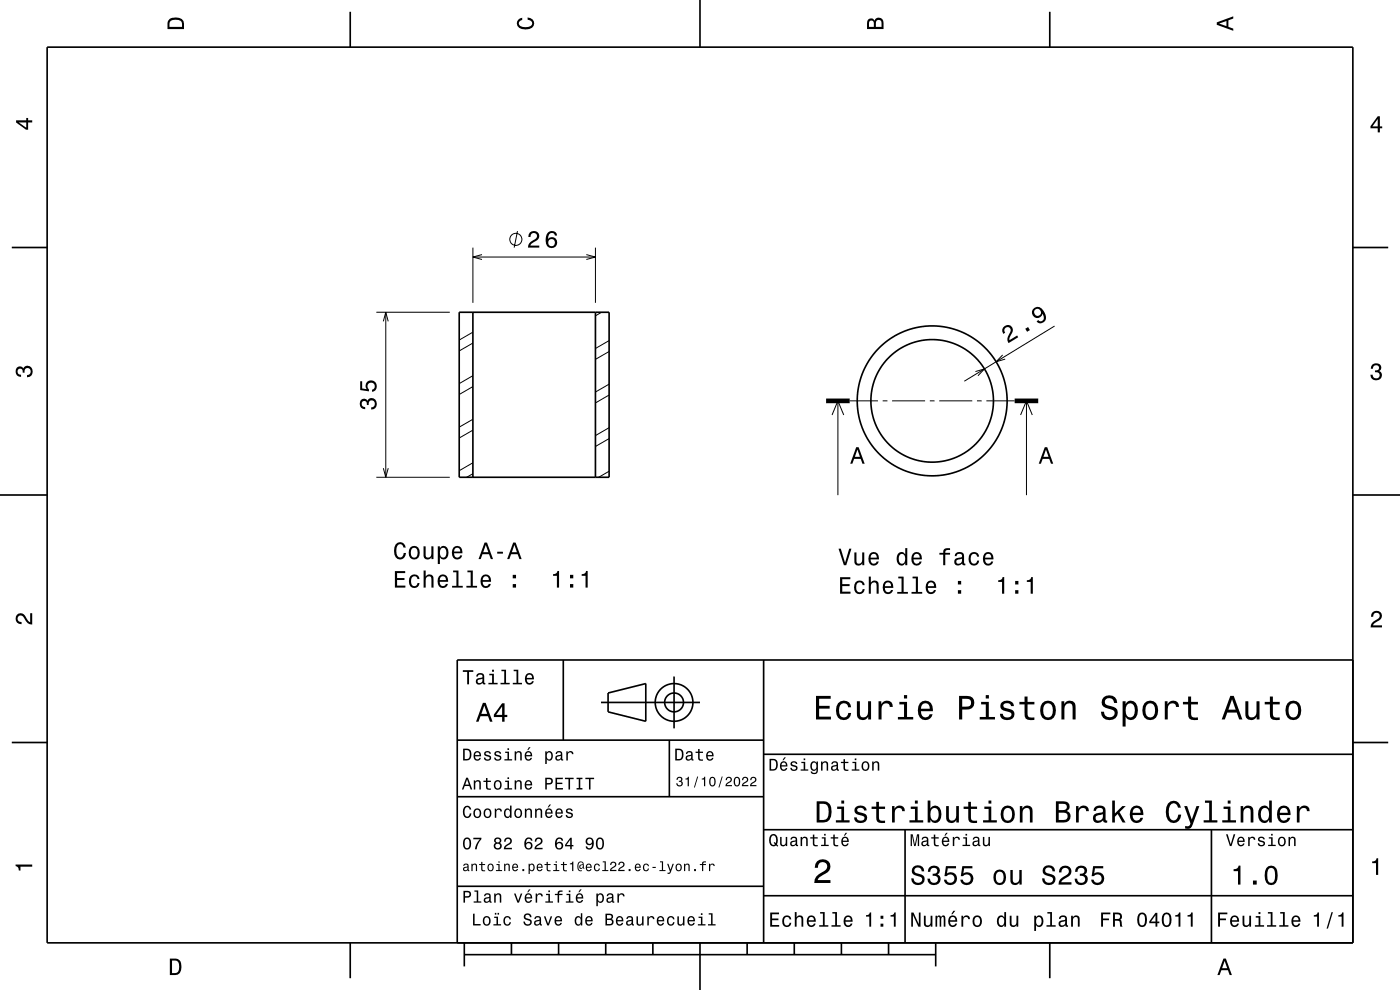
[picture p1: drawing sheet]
<svg xmlns="http://www.w3.org/2000/svg" width="297mm" height="210mm" viewBox="0 0 297 210" stroke-linecap="round" stroke-linejoin="round" font-family="sans-serif">
<g fill="none" stroke="#000" stroke-width=".21">
<path d="M100.3 52.5v11.7M100.3 54.5h26M102.2 54l-1.9 .5 1.9 .5M109.8 49l-.7 3.5M124.4 54l1.9 .5-1.9 .5M126.3 52.5v11.7M79.8 66.2h15.6M81.3 68.2l.5-2 .6 2M81.8 66.2v35M100.3 72.8l-2.9 1.6M100.3 79.7l-2.9 1.7M100.3 70.5l-2.9 1.6"/>
<path d="M127.6 66.2l-1.3 .8M129.2 74.6l-2.9 1.6M129.2 72.2l-2.9 1.7M206.9 78.8l1.9-.5-1.3 1.4M212.7 75.3l-1.4 1.4 1.9-.5M223.7 69.2l-19.1 11.7M81.3 99.3l.5 1.9 .6-1.9M100.3 91.2l-2.9 1.7M100.3 82l-2.9 1.7M100.3 98.2l-2.9 1.6M100.3 88.9l-2.9 1.7M129.2 93l-2.9 1.7"/>
<path d="M129.2 83.8l-2.9 1.7M129.2 100l-2.2 1.2M129.2 90.7l-2.9 1.7M129.2 81.5l-2.9 1.7M176.5 88l1.3-3 1.2 3M177.8 85v20M180.3 85h6M187.3 85h1M189.3 85h7M197.3 85h1M199.3 85h7M207.3 85h1"/>
<path d="M209.3 85h6M216.5 88l1.3-3 1.2 3M217.8 85v20M79.8 101.2h15.6M100.3 100.5l-1.3 .7"/>
<circle cx="109.4" cy="50.8" r="1.28"/>
</g>
<g fill="none" stroke="#000" stroke-width=".35">
<path d="M10 10h277v190h-277zM74.3 2.5v7.5M148.5 0v10M222.7 2.5v7.5M2.5 52.5h7.5M287 52.5h7.5M97.4 66.2h31.8v35h-31.8zM100.3 66.2v35M126.3 66.2v35M0 105h10M287 105h10M119.5 140v17"/>
<path d="M162 140v60M287 140h-190v60M2.5 157.5h7.5M97 157h65M127.5 149h21M129 147l8-2v8l-8-2zM142 157v12M143 143.5v11M287 157.5h7.5M97 169h65M162 176h125M162 160h125"/>
<path d="M192 176v24M257 176v24M97 188h65M162 190h125M74.3 200v7.5M98.5 202.5h100M98.5 200v5M108.5 200v2.5M118.5 200v2.5M128.5 200v2.5M138.5 200v2.5M148.5 200v10"/>
<path d="M158.5 200v2.5M168.5 200v2.5M178.5 200v2.5M188.5 200v2.5M198.5 200v5M222.7 200v7.5"/>
<circle cx="197.8" cy="85" r="15.9"/>
<circle cx="197.8" cy="85" r="13"/>
<circle cx="143" cy="149" r="2"/>
<circle cx="143" cy="149" r="4"/>
</g>
<path d="M175.3 85h5M215.3 85h5" fill="none" stroke="#000" stroke-width="1" stroke-linecap="butt"/>
<g fill="#000">
<path d="M36 4a2.18 2.18 0 0 0-.5 2.2h3.5v-1.2a1.43 1.43 0 0 0-1.7-1.3zM36.3 4.4a2.15 2.15 0 0 1 2.2 .3l.1 1h-2.6v-1z" fill-rule="evenodd"/>
<path d="M109.9 4.2l.9-.4v.4a.7 .7 0 0 0-.7 .5 .7 .7 0 0 0 .3 .8 1.7 1.7 0 0 0 2.5-.5 .9 .9 0 0 0-1-.8v-.5a1.24 1.24 0 0 1 1.4 1.1 1.24 1.24 0 0 1-1 1.4 2.22 2.22 0 0 1-2.5-.7l-.2-.5z" fill-rule="evenodd"/>
<path d="M184.2 4.2l-.3 .7v1.3h3.5v-1.3a.98 .98 0 0 0-.7-1.1 .98 .98 0 0 0-1.2 .6 .84 .84 0 0 0-1.3-.2zM184.5 4.5a.54 .54 0 0 1 .6-.1 .54 .54 0 0 1 .3 .6v.7h-1zM185.9 4.4a.62 .62 0 0 1 .8-.1 .62 .62 0 0 1 .3 .6v.8h-1.2z" fill-rule="evenodd"/>
<path d="M258.1 4.7v.6l3.5 1.2v-.4l-1-.4v-1.4l1-.4v-.4zM258.6 5l1.6-.5v1z" fill-rule="evenodd"/>
<path d="M3.4 25.5v.5l2.1 1.5h.5v-1.5h.8v-.5h-.8v-.5h-.4v.5zM4 26h1.6v1.1z" fill-rule="evenodd"/>
<path d="M292.3 24.7l-1.6 2.1v.4h1.6v.9h.4v-.9h.5v-.4h-.5v-2.1zM292.3 25.2v1.6h-1.1z" fill-rule="evenodd"/>
<path d="M112.4 49.3l-.3 1h.4a.7 .7 0 0 1 .6-.9 .7 .7 0 0 1 .8 .5 .7 .7 0 0 1-.5 .9 1.8 1.8 0 0 0-1.4 1.7h2.4v-.4h-1.9a2.2 2.2 0 0 1 1.5-1.2 1.13 1.13 0 0 0 .1-1.6 1.13 1.13 0 0 0-1.7 0zM116.3 49.3a2.41 2.41 0 0 0 .2 3.2 1.16 1.16 0 0 0 1.5-.3 1.16 1.16 0 0 0-.2-1.6 1.16 1.16 0 0 0-1.5 .1 1.02 1.02 0 0 1 .8-1.3 .58 .58 0 0 1 .6 .6h.5a1.12 1.12 0 0 0-.8-1 1.12 1.12 0 0 0-1.1 .3zM116.2 51.5a.75 .75 0 0 1 1.5 0 .75 .75 0 0 1-1.5 0z" fill-rule="evenodd"/>
<path d="M212.8 69.5a1.16 1.16 0 0 0 0 1.3l.4-.2a.7 .7 0 0 1 0-1 .7 .7 0 0 1 1 0 .7 .7 0 0 1 .1 1 1.81 1.81 0 0 0-.3 2.2l2-1.3-.2-.3-1.6 1a2.19 2.19 0 0 1 .6-1.8 1.11 1.11 0 0 0-.6-1.4 1.11 1.11 0 0 0-1.4 .5zM217.5 69.7l.4 .7 .6-.4-.4-.6zM219.1 65.6a1.15 1.15 0 0 0 .5 1.7 1.15 1.15 0 0 0 1.6-.8 1.02 1.02 0 0 1-.1 1.5 .56 .56 0 0 1-.8-.1l-.4 .2a1.18 1.18 0 0 0 1.5 .2 1.18 1.18 0 0 0 .4-1.5 1.76 1.76 0 0 0-2.3-1.5zM219.4 66.2a.75 .75 0 0 1 1.5 0 .75 .75 0 0 1-1.5 0z" fill-rule="evenodd"/>
<path d="M291.1 77.4a1.08 1.08 0 0 1 1.4-.2 1.08 1.08 0 0 1 .4 1.2l-.3 .3a1.06 1.06 0 0 1 .5 1.3 1.06 1.06 0 0 1-1.2 .7 1.1 1.1 0 0 1-1.2-1.2h.5a.71 .71 0 0 0 1 .8 .71 .71 0 0 0 .1-1.3h-.6v-.4a.61 .61 0 0 0 .8-.3 .61 .61 0 0 0-.2-.8 .61 .61 0 0 0-.9 .2l-.1 .5h-.5z" fill-rule="evenodd"/>
<path d="M3.6 78a.86 .86 0 0 1 1.4 .2 1.06 1.06 0 0 1 1.2-.6 1.06 1.06 0 0 1 .7 1.2 1.1 1.1 0 0 1-1.2 1.2v-.4a.71 .71 0 0 0 .8-1 .71 .71 0 0 0-1.3-.1v.6h-.4a.61 .61 0 0 0-.3-.8 .61 .61 0 0 0-.8 .2 .61 .61 0 0 0 .2 .8l.6 .2v.4a1.15 1.15 0 0 1-1.2-.6 1.15 1.15 0 0 1 .3-1.3z" fill-rule="evenodd"/>
<path d="M76.6 84.9a1.17 1.17 0 0 0-.2 1.2 1.17 1.17 0 0 0 1.1 .7v-.5a.62 .62 0 0 1-.8-.3 .62 .62 0 0 1 .3-.8 .62 .62 0 0 1 .8 .2v.5h.4a.72 .72 0 0 1 .5-.9 .72 .72 0 0 1 .9 .5 .72 .72 0 0 1-.5 .9h-.4v.5a1.18 1.18 0 0 0 1.2-1.5 1.18 1.18 0 0 0-1.8-.6l-.1 .2a.86 .86 0 0 0-1.4-.1zM76.4 80.9v1.8l1.9 .3v-.4a.79 .79 0 0 1-.2-1.1 .79 .79 0 0 1 1.2-.1 .79 .79 0 0 1-.1 1.2l-.3 .1v.4a1.21 1.21 0 0 0 1.1-1.5 1.21 1.21 0 0 0-1.7-.8 1.21 1.21 0 0 0-.5 1.7l-1-.1v-1.5z" fill-rule="evenodd"/>
<path d="M181.6 94.9l-1.2 3.5h.4l.4-1.1h1.4l.4 1.1h.4l-1.2-3.5zM181.9 95.4l.5 1.5h-1z" fill-rule="evenodd"/>
<path d="M221.6 94.9l-1.2 3.5h.4l.4-1.1h1.4l.4 1.1h.4l-1.2-3.5zM221.9 95.4l.5 1.5h-1z" fill-rule="evenodd"/>
<path d="M83.9 115.5a2.52 2.52 0 0 0 .4 3.1 1.26 1.26 0 0 0 1.8-1.3h-.4a.82 .82 0 0 1-1.1 .9 2.08 2.08 0 0 1 0-2.7 .71 .71 0 0 1 1 .6h.5a1.19 1.19 0 0 0-.9-1 1.19 1.19 0 0 0-1.3 .4zM87 116.2a1.53 1.53 0 0 0 .9 2.5 1.48 1.48 0 0 0 1.1-1.5 1.48 1.48 0 0 0-1.1-1.4l-.5 .1zM87.3 116.5a.67 .67 0 0 1 .8-.3 .67 .67 0 0 1 .4 .6 1.11 1.11 0 0 1-.6 1.5 1.17 1.17 0 0 1-.6-1.8zM89.8 115.9v1.8a.89 .89 0 0 0 .7 1 .89 .89 0 0 0 1-.5v.4h.5v-2.7h-.5v1.6a.64 .64 0 0 1-.4 .7 .64 .64 0 0 1-.8-.3v-2zM92.9 115.9v3.7h.4v-1.4a.93 .93 0 0 0 1 .5 .93 .93 0 0 0 .8-.8 1.5 1.5 0 0 0-1-2.1l-.5 .1-.3 .4v-.4zM93.5 116.5a.63 .63 0 0 1 .7-.3 .63 .63 0 0 1 .4 .6 1.13 1.13 0 0 1-.6 1.5 1.18 1.18 0 0 1-.5-1.8zM96.2 116.2a1.55 1.55 0 0 0 .8 2.5 1.06 1.06 0 0 0 1.1-.9h-.5l-.2 .4-.4 .1a.76 .76 0 0 1-.7-.9h1.8a1.17 1.17 0 0 0-.5-1.4 1.17 1.17 0 0 0-1.4 .2zM96.5 116.4a.66 .66 0 0 1 .8-.1 .66 .66 0 0 1 .3 .7h-1.3zM102.8 115.1l-1.3 3.5h.5l.4-1h1.3l.4 1h.5l-1.3-3.5zM103.1 115.6l.5 1.5h-1.1zM105.5 117v.4h1.2v-.4zM108.9 115.1l-1.3 3.5h.5l.3-1h1.4l.4 1h.5l-1.3-3.5zM109.1 115.6l.6 1.5h-1.1z" fill-rule="evenodd"/>
<path d="M177.9 116.4l1.1 3.5h.5l1.1-3.5h-.5l-.8 3-.9-3zM181.3 117.2v1.8a.89 .89 0 0 0 .6 .9 .89 .89 0 0 0 1-.4v.4h.5v-2.7h-.5v1.5a.65 .65 0 0 1-.4 .8 .65 .65 0 0 1-.8-.3v-2zM184.5 117.5a1.55 1.55 0 0 0 .8 2.5 1.07 1.07 0 0 0 1.1-.9h-.4l-.2 .4-.4 .1a.76 .76 0 0 1-.7-.9h1.8a1.17 1.17 0 0 0-.5-1.4 1.17 1.17 0 0 0-1.5 .2zM184.9 117.7a.66 .66 0 0 1 .8-.1 .66 .66 0 0 1 .3 .7h-1.3zM190.5 117.5a1.57 1.57 0 0 0 .8 2.5l.4-.1 .3-.4v.4h.5v-3.6h-.5v1.3a.89 .89 0 0 0-1.5-.1zM190.8 117.8a.62 .62 0 0 1 .7-.3 .62 .62 0 0 1 .5 .6 1.12 1.12 0 0 1-.7 1.5 1.19 1.19 0 0 1-.5-1.8zM193.6 117.5a1.54 1.54 0 0 0 .8 2.5 1.07 1.07 0 0 0 1.1-.9h-.4l-.2 .4-.4 .1a.76 .76 0 0 1-.7-.9h1.8a1.17 1.17 0 0 0-.5-1.4 1.17 1.17 0 0 0-1.5 .2zM194 117.7a.66 .66 0 0 1 .8-.1 .66 .66 0 0 1 .3 .7h-1.3zM199.3 117.3v.4h.8v2.2h.4v-2.2h1v-.4h-1l.1-.4 .3-.2h.6v-.4a1.04 1.04 0 0 0-1.4 .7v.3zM202.8 117.3l-.3 .7h.4a.55 .55 0 0 1 .7-.6 .55 .55 0 0 1 .4 .8l-.2 .1a1 1 0 0 0-1.1 .2 1 1 0 0 0-.2 1 .93 .93 0 0 0 1.6 0l.1 .3 .6 .1v-.3l-.3-.1v-1.6a1.02 1.02 0 0 0-1.7-.6zM203 118.8l1.1-.3a.77 .77 0 0 1-.2 .9 .77 .77 0 0 1-.9 .1zM205.8 117.5a1.53 1.53 0 0 0 .8 2.5 1.07 1.07 0 0 0 1.1-1.1h-.4a.67 .67 0 0 1-.6 .7 .67 .67 0 0 1-.7-.6 1.11 1.11 0 0 1 .6-1.5 .59 .59 0 0 1 .7 .6h.4a1.09 1.09 0 0 0-.7-1 1.09 1.09 0 0 0-1.2 .4zM208.8 117.5a1.54 1.54 0 0 0 .8 2.5 1.07 1.07 0 0 0 1.1-.9h-.4l-.3 .4-.3 .1a.76 .76 0 0 1-.7-.9h1.8a1.17 1.17 0 0 0-.5-1.4 1.17 1.17 0 0 0-1.5 .2zM209.2 117.7a.66 .66 0 0 1 .8-.1 .66 .66 0 0 1 .3 .7h-1.3z" fill-rule="evenodd"/>
<path d="M3.6 130.4a1.22 1.22 0 0 1 2 .7l.4 .6 .4 .3v-1.9h.4v2.4a1.8 1.8 0 0 1-1.7-1.4 .71 .71 0 0 0-.9-.5 .71 .71 0 0 0-.5 .8 .71 .71 0 0 0 .9 .5v.5a1.18 1.18 0 0 1-1.2-.7 1.18 1.18 0 0 1 .2-1.3z" fill-rule="evenodd"/>
<path d="M83.8 121.1v3.5h2.2v-.4h-1.8v-1.2h1.6v-.4h-1.6v-1h1.8v-.5zM87.1 122.2a1.53 1.53 0 0 0 .8 2.5 1.07 1.07 0 0 0 1.1-1h-.4a.67 .67 0 0 1-.7 .6 .67 .67 0 0 1-.7-.6 1.11 1.11 0 0 1 .7-1.5 .6 .6 0 0 1 .7 .6h.4a1.09 1.09 0 0 0-.8-.9 1.09 1.09 0 0 0-1.1 .3zM89.9 121v3.6h.4v-1.5a.64 .64 0 0 1 .4-.8 .64 .64 0 0 1 .8 .4v1.9h.5v-1.7a.88 .88 0 0 0-.6-1 .88 .88 0 0 0-1.1 .4v-1.3zM93.1 122.2a1.54 1.54 0 0 0 .8 2.5 1.05 1.05 0 0 0 1.1-.8h-.4l-.2 .3-.4 .1a.76 .76 0 0 1-.7-.9h1.8a1.16 1.16 0 0 0-.5-1.4 1.16 1.16 0 0 0-1.5 .2zM93.5 122.4a.66 .66 0 0 1 .8-.1 .66 .66 0 0 1 .3 .7h-1.3zM96.1 121v.4h.7v2.9h-.9v.3h2.3v-.3h-.9v-3.3zM99.2 121v.4h.7v2.9h-1v.3h2.3v-.3h-.9v-3.3zM102.2 122.2a1.54 1.54 0 0 0 .8 2.5 1.06 1.06 0 0 0 1.1-.8h-.4l-.2 .3-.4 .1a.76 .76 0 0 1-.7-.9h1.8a1.16 1.16 0 0 0-.5-1.4 1.16 1.16 0 0 0-1.5 .2zM102.6 122.4a.66 .66 0 0 1 .8-.1 .66 .66 0 0 1 .3 .7h-1.3zM108.8 123.9v.7h.7v-.7zM108.8 121.9v.8h.7v-.8z" fill-rule="evenodd"/>
<path d="M117.3 121.8v.3h.8v2.5h.5v-3.5h-.3a.77 .77 0 0 1-1 .7zM120.9 123.9v.7h.7v-.7zM120.9 121.9v.8h.7v-.8zM123.4 121.8v.3h.8v2.5h.5v-3.5h-.4a.77 .77 0 0 1-.9 .7z" fill-rule="evenodd"/>
<path d="M178.2 122.4v3.5h2.2v-.4h-1.7v-1.2h1.5v-.4h-1.5v-1h1.7v-.5zM181.5 123.5a1.53 1.53 0 0 0 .8 2.5 1.07 1.07 0 0 0 1.1-1h-.4a.67 .67 0 0 1-.6 .6 .67 .67 0 0 1-.7-.6 1.11 1.11 0 0 1 .6-1.5 .6 .6 0 0 1 .7 .6h.4a1.09 1.09 0 0 0-.7-.9 1.09 1.09 0 0 0-1.2 .3zM184.3 122.3v3.6h.4v-1.5a.63 .63 0 0 1 .6-.9 .63 .63 0 0 1 .7 .7v1.7h.4v-1.7a.88 .88 0 0 0-.6-1 .88 .88 0 0 0-1.1 .4v-1.3zM187.6 123.5a1.54 1.54 0 0 0 .8 2.5 1.06 1.06 0 0 0 1.1-.8h-.5l-.2 .3-.4 .1a.76 .76 0 0 1-.7-.9h1.8a1.16 1.16 0 0 0-.5-1.4 1.16 1.16 0 0 0-1.4 .2zM187.9 123.7a.66 .66 0 0 1 .8-.1 .66 .66 0 0 1 .3 .7h-1.3zM190.6 122.3v.4h.7v2.9h-1v.3h2.3v-.3h-.9v-3.3zM193.6 122.3v.4h.7v2.9h-.9v.3h2.2v-.3h-.9v-3.3zM196.7 123.5a1.54 1.54 0 0 0 .8 2.5 1.05 1.05 0 0 0 1.1-.8h-.5l-.2 .3-.4 .1a.76 .76 0 0 1-.7-.9h1.8a1.16 1.16 0 0 0-.5-1.4 1.16 1.16 0 0 0-1.4 .2zM197 123.7a.66 .66 0 0 1 .8-.1 .66 .66 0 0 1 .3 .7h-1.3zM203.2 125.2v.7h.7v-.7zM203.2 123.2v.8h.7v-.8z" fill-rule="evenodd"/>
<path d="M211.8 123.1v.3h.8v2.5h.4v-3.5h-.3a.77 .77 0 0 1-.9 .7zM215.4 125.2v.7h.7v-.7zM215.4 123.2v.8h.7v-.8zM217.8 123.1v.3h.8v2.5h.5v-3.5h-.3a.77 .77 0 0 1-1 .7z" fill-rule="evenodd"/>
<path d="M291.2 129.9a1.18 1.18 0 0 1 1.9 .3 1.18 1.18 0 0 1-1 1.7l-.5 .3-.3 .5h1.9v.4h-2.4a1.8 1.8 0 0 1 1.4-1.8 .71 .71 0 0 0 .5-.8 .71 .71 0 0 0-.9-.5 .71 .71 0 0 0-.5 .8h-.4z" fill-rule="evenodd"/>
<path d="M98.2 158.8v2.5h.9a1.37 1.37 0 0 0 .7-2.2 1.56 1.56 0 0 0-1.6-.3zM98.6 159.1a.98 .98 0 0 1 1.1 .7 .98 .98 0 0 1-.6 1.2h-.5zM100.7 159.6a1.04 1.04 0 0 0-.2 1.2 1.04 1.04 0 0 0 1 .5l.5-.5h-.3l-.4 .3a.54 .54 0 0 1-.5-.7h1.3a.83 .83 0 0 0-.4-.9 .83 .83 0 0 0-1 .1zM100.9 159.7l.2-.1a.47 .47 0 0 1 .5 .1 .47 .47 0 0 1 .1 .5h-.9zM102.9 159.5l-.2 .1a.69 .69 0 0 0 .9 .9l.2 .1a.43 .43 0 0 1-.4 .5 .43 .43 0 0 1-.4-.4h-.3a.74 .74 0 0 0 .9 .7 .74 .74 0 0 0 .5-1l-1-.4a.38 .38 0 0 1 .3-.5 .38 .38 0 0 1 .4 .4h.3a.78 .78 0 0 0-1.2-.4zM105.1 159.5l-.2 .1a.69 .69 0 0 0 .9 .9l.2 .1a.43 .43 0 0 1-.4 .5 .43 .43 0 0 1-.5-.4h-.3a.74 .74 0 0 0 .9 .7 .74 .74 0 0 0 .5-1l-.9-.4a.38 .38 0 0 1 .3-.5 .38 .38 0 0 1 .4 .4h.3a.77 .77 0 0 0-1.2-.4zM107.2 159.4v.3h.5v1.3h-.7v.3h1.6v-.3h-.6v-1.6zM107.7 158.7v.4h.3v-.4zM109.2 159.4v1.9h.3v-1.1a.45 .45 0 0 1 .4-.6 .45 .45 0 0 1 .5 .5v1.2h.3v-1.3a.63 .63 0 0 0-.5-.7 .63 .63 0 0 0-.7 .4v-.3zM112.2 158.5l-.4 .6h.3l.5-.6zM111.5 159.6a1.04 1.04 0 0 0-.2 1.2 1.04 1.04 0 0 0 1.1 .5l.5-.5h-.3l-.5 .3a.54 .54 0 0 1-.5-.7h1.3a.83 .83 0 0 0-.4-.9 .83 .83 0 0 0-1 .1zM111.8 159.7l.1-.1a.48 .48 0 0 1 .5 .1 .48 .48 0 0 1 .2 .5h-1zM115.7 159.4v2.7h.3v-1.1a.66 .66 0 0 0 .7 .4 .66 .66 0 0 0 .5-.6 .91 .91 0 0 0 0-1.1 .91 .91 0 0 0-1-.3l-.2 .3v-.3zM116.1 159.8a.45 .45 0 0 1 .5-.2 .45 .45 0 0 1 .3 .4 .65 .65 0 0 1 .1 .8 .65 .65 0 0 1-.7 .2 .98 .98 0 0 1-.2-1.2zM118.1 159.5l-.2 .4h.3a.39 .39 0 0 1 .4-.3 .39 .39 0 0 1 .3 .5h-.1a.65 .65 0 0 0-1 .4 .65 .65 0 0 0 .6 .9l.6-.3 .1 .2h.4v-.2l-.2-.1v-1.1a.72 .72 0 0 0-.5-.6 .72 .72 0 0 0-.7 .2zM118.2 160.6l.8-.3a.55 .55 0 0 1-.2 .7 .55 .55 0 0 1-.6 0zM120.1 159.4v1.9h.4v-1.1a.47 .47 0 0 1 .2-.6 .47 .47 0 0 1 .6 .2v.2h.4a.64 .64 0 0 0-.5-.7 .64 .64 0 0 0-.8 .4v-.3z" fill-rule="evenodd"/>
<path d="M98.2 142.2v.3h.9v2.7h.4v-2.7h.9v-.3zM101.3 143l-.3 .5h.4a.47 .47 0 0 1 .5-.4 .47 .47 0 0 1 .4 .6l-.2 .1a.84 .84 0 0 0-1 .2 .84 .84 0 0 0 0 1.1 .9 .9 0 0 0 1.3-.2l.1 .2 .5 .1v-.3l-.3-.1v-1.3a.87 .87 0 0 0-1.4-.5zM101.4 144.3l.9-.3a.66 .66 0 0 1-.1 .7 .66 .66 0 0 1-.8 .1zM103.8 142.9v.3h.6v1.6h-.8v.4h2v-.4h-.8v-1.9zM104.4 142.1v.4h.4v-.4zM106.4 142.1v.3h.6v2.4h-.8v.4h1.9v-.4h-.7v-2.7zM109 142.1v.3h.6v2.4h-.8v.4h1.9v-.4h-.7v-2.7zM111.6 143.1a1.32 1.32 0 0 0 .7 2.1 .9 .9 0 0 0 .9-.7h-.3l-.2 .3-.4 .1a.65 .65 0 0 1-.6-.8h1.6a1 1 0 0 0-.4-1.2 1 1 0 0 0-1.3 .2zM111.9 143.3a.57 .57 0 0 1 .7-.1 .57 .57 0 0 1 .3 .6h-1.2z" fill-rule="evenodd"/>
<path d="M102.4 149.1l-1.4 4h.5l.4-1.2h1.6l.4 1.2h.6l-1.5-4zM102.7 149.7l.7 1.7h-1.3zM106.5 149.2l-1.7 2.4v.5h1.7v1h.5v-1h.6v-.5h-.6v-2.4zM106.5 149.9v1.7h-1.3z" fill-rule="evenodd"/>
<path d="M143.2 158.8v2.5h.9a1.37 1.37 0 0 0 .7-2.2 1.56 1.56 0 0 0-1.6-.3zM143.6 159.1a.98 .98 0 0 1 1.1 .7 .98 .98 0 0 1-.6 1.2h-.5zM145.7 159.5l-.2 .4h.3a.39 .39 0 0 1 .5-.3 .39 .39 0 0 1 .3 .5h-.2a.65 .65 0 0 0-.9 .4 .65 .65 0 0 0 .5 .9l.7-.3v.2h.4v-.2l-.1-.1-.1-1.1a.73 .73 0 0 0-.4-.6 .73 .73 0 0 0-.8 .2zM145.8 160.6l.8-.3a.55 .55 0 0 1-.1 .7 .55 .55 0 0 1-.7 0zM148.1 158.9v.5h-.5v.3h.5v1.3a.75 .75 0 0 0 1 .4v-.3a.48 .48 0 0 1-.7-.3v-1.1h.7v-.3h-.7v-.5zM150 159.6a1.04 1.04 0 0 0-.2 1.2 1.04 1.04 0 0 0 1.1 .5l.5-.5h-.4l-.4 .3a.54 .54 0 0 1-.5-.7h1.3a.83 .83 0 0 0-.4-.9 .83 .83 0 0 0-1 .1zM150.3 159.7l.1-.1a.48 .48 0 0 1 .5 .1 .48 .48 0 0 1 .2 .5h-1z" fill-rule="evenodd"/>
<path d="M173.1 147.6v5h3.2v-.6h-2.5v-1.7h2.2v-.6h-2.2v-1.5h2.4v-.6zM177.8 149.2a2.59 2.59 0 0 0 .5 3.4 1.58 1.58 0 0 0 2.3-1.4h-.6a.95 .95 0 0 1-.9 1 .95 .95 0 0 1-1-.9 1.59 1.59 0 0 1 .9-2.1 .85 .85 0 0 1 .9 .8h.7a1.56 1.56 0 0 0-1.1-1.3 1.56 1.56 0 0 0-1.7 .5zM181.8 148.8v2.5a1.27 1.27 0 0 0 .9 1.4 1.27 1.27 0 0 0 1.5-.7v.6h.6v-3.8h-.6v2.2a.92 .92 0 0 1-.6 1.1 .92 .92 0 0 1-1.2-.4v-2.9zM186.4 148.8v3.8h.6v-2.2a.95 .95 0 0 1 .5-1.1 .95 .95 0 0 1 1.2 .3l.1 .4h.6a1.28 1.28 0 0 0-1-1.4 1.28 1.28 0 0 0-1.4 .8v-.6zM190.8 148.9v.5h1v2.7h-1.3v.5h3.2v-.5h-1.3v-3.2zM191.8 147.4v.8h.6v-.8zM195.1 149.2a2.62 2.62 0 0 0 .5 3.4 1.57 1.57 0 0 0 2.2-1.1h-.6l-.3 .5-.5 .2a1.08 1.08 0 0 1-1-1.3h2.5a1.66 1.66 0 0 0-.7-2 1.66 1.66 0 0 0-2.1 .3zM195.6 149.5a.94 .94 0 0 1 1.2-.2 .94 .94 0 0 1 .5 1h-1.9zM203.5 147.6v5h.6v-2.1h.8a1.47 1.47 0 0 0 1.8-1.2 1.47 1.47 0 0 0-1.5-1.7zM204.1 148.2a1.6 1.6 0 0 1 1.8 .5 .86 .86 0 0 1 0 .9 .86 .86 0 0 1-.9 .3h-.9zM208.1 148.9v.5h1v2.7h-1.3v.5h3.3v-.5h-1.3v-3.2zM209.1 147.4v.8h.7v-.8zM212.6 148.9a1.08 1.08 0 0 0-.3 1.2 1.08 1.08 0 0 0 1 .7l1.1 .4a.57 .57 0 0 1 .2 .6 .57 .57 0 0 1-.5 .4 .96 .96 0 0 1-1.4-.8h-.6a1.6 1.6 0 0 0 1.3 1.4 1.6 1.6 0 0 0 1.7-.8 1.13 1.13 0 0 0-1-1.6l-1.1-.3-.2-.4a.87 .87 0 0 1 .9-.5 .87 .87 0 0 1 .8 .6h.6a1.41 1.41 0 0 0-2.1-1.1zM217.4 147.8v1.1h-1.1v.5h1.1v2.6l.2 .4 .4 .3h1.4v-.5a.97 .97 0 0 1-1.4-.5v-2.3h1.4v-.5h-1.4v-1.1zM221.1 149.2a2.56 2.56 0 0 0 .5 3.4 1.72 1.72 0 0 0 1.8-.2 1.72 1.72 0 0 0 .6-1.7 1.7 1.7 0 0 0-.9-1.9 1.7 1.7 0 0 0-2 .4zM221.6 149.6a.96 .96 0 0 1 1-.4 .96 .96 0 0 1 .7 .8 1.59 1.59 0 0 1-1 2.2 1.19 1.19 0 0 1-1-1.5zM225.2 148.8v3.8h.6v-2.2a.97 .97 0 0 1 .5-1.1 .97 .97 0 0 1 1.1 .2l.1 .7v2.4h.7v-2.5a1.27 1.27 0 0 0-.9-1.4 1.27 1.27 0 0 0-1.5 .6v-.5zM234.1 147.9a1.38 1.38 0 0 0-.3 1.5 1.38 1.38 0 0 0 1.3 .9 1.25 1.25 0 0 1 1.4 .9 1.15 1.15 0 0 1-1.3 .9 1.15 1.15 0 0 1-1-1.1h-.7a1.8 1.8 0 0 0 1.7 1.8 1.8 1.8 0 0 0 1.9-1.6 1.46 1.46 0 0 0-1.5-1.4l-.6-.2a.83 .83 0 0 1-.5-1.1 .83 .83 0 0 1 1.2-.3l.5 .5 .1 .4h.7a1.67 1.67 0 0 0-1-1.6 1.67 1.67 0 0 0-1.9 .4zM238.2 148.8v5.3h.6v-2.1a1.32 1.32 0 0 0 1.4 .7 1.32 1.32 0 0 0 1.1-1.1 2.43 2.43 0 0 0-.8-2.8 1.21 1.21 0 0 0-1.7 .5v-.5zM239.1 149.6a.9 .9 0 0 1 .9-.4 .9 .9 0 0 1 .7 .8 1.61 1.61 0 0 1-.9 2.2 1.18 1.18 0 0 1-1-1.5zM242.8 149.2a2.56 2.56 0 0 0 .5 3.4 1.72 1.72 0 0 0 1.8-.2 1.72 1.72 0 0 0 .6-1.7 1.7 1.7 0 0 0-.9-1.9 1.7 1.7 0 0 0-2 .4zM243.3 149.6a.96 .96 0 0 1 1-.4 .96 .96 0 0 1 .7 .8 1.59 1.59 0 0 1-1 2.2 1.19 1.19 0 0 1-1-1.5zM247.1 148.8v3.8h.6v-2.2a.95 .95 0 0 1 .5-1.1 .95 .95 0 0 1 1.2 .3l.1 .4h.6a1.28 1.28 0 0 0-1-1.4 1.28 1.28 0 0 0-1.4 .8v-.6zM252 147.8v1.1h-1v.5h1l.1 2.6 .2 .4 .4 .3h1.4v-.5a.97 .97 0 0 1-1.4-.5v-2.3h1.4v-.5h-1.4v-1.1zM261 147.6l-1.8 5h.6l.6-1.4h2l.5 1.4h.7l-1.9-5zM261.4 148.3l.7 2.2h-1.5zM264.2 148.8v2.5a1.27 1.27 0 0 0 .9 1.4 1.27 1.27 0 0 0 1.5-.7v.6h.6v-3.8h-.6v2.2a.92 .92 0 0 1-.6 1.1 .92 .92 0 0 1-1.1-.4l-.1-2.9zM269.4 147.8v1.1h-1.1v.5h1.1v2.6l.2 .4 .4 .3 .7 .1 .8-.1v-.5a.97 .97 0 0 1-1.4-.5l-.1-2.3h1.5v-.5h-1.5v-1.1zM273.1 149.2a2.56 2.56 0 0 0 .6 3.4 1.72 1.72 0 0 0 1.8-.2 1.72 1.72 0 0 0 .6-1.7 1.7 1.7 0 0 0-.9-1.9 1.7 1.7 0 0 0-2.1 .4zM273.6 149.6a.96 .96 0 0 1 1-.4 .96 .96 0 0 1 .7 .8 1.59 1.59 0 0 1-.9 2.2 1.19 1.19 0 0 1-1.1-1.5z" fill-rule="evenodd"/>
<path d="M98.9 165l-.9 2.5h.3l.3-.8h1l.2 .8h.4l-.9-2.5zM99.1 165.3l.4 1.1h-.8zM100.5 165.5v2h.3v-1.1a.45 .45 0 0 1 .4-.7 .45 .45 0 0 1 .5 .6v1.2h.3v-1.3a.63 .63 0 0 0-.4-.7 .63 .63 0 0 0-.8 .3v-.3zM103.1 165v.6h-.5v.3h.5v1.3a.74 .74 0 0 0 1 .3v-.3a.49 .49 0 0 1-.7-.2v-1.1h.7v-.3h-.7v-.6zM105 165.7a1.04 1.04 0 0 0-.2 1.3 1.04 1.04 0 0 0 1.1 .5 1.04 1.04 0 0 0 .5-1.3 1.04 1.04 0 0 0-1.2-.7zM105.2 165.9a.48 .48 0 0 1 .5-.1 .48 .48 0 0 1 .4 .4 .66 .66 0 0 1 0 .7 .66 .66 0 0 1-.7 .3 .97 .97 0 0 1-.2-1.3zM107.2 165.6v.3h.5v1.3h-.7v.3h1.6v-.3h-.6v-1.6zM107.7 164.9v.3h.3v-.3zM109.2 165.5v2h.3v-1.1a.45 .45 0 0 1 .4-.7 .45 .45 0 0 1 .5 .6v1.2h.3v-1.3a.63 .63 0 0 0-.5-.7 .63 .63 0 0 0-.7 .3v-.3zM111.5 165.7a1.04 1.04 0 0 0-.2 1.2 1.04 1.04 0 0 0 1.1 .6l.5-.6h-.3l-.5 .4a.54 .54 0 0 1-.5-.7h1.3a.83 .83 0 0 0-.4-1 .83 .83 0 0 0-1 .1zM111.8 165.9l.1-.1a.48 .48 0 0 1 .5 .1 .48 .48 0 0 1 .2 .4h-1zM115.7 165v2.5h.3v-1.1a.96 .96 0 0 0 1.3-.7 .66 .66 0 0 0-.8-.7zM116 165.3h.4a.43 .43 0 0 1 .5 .4 .43 .43 0 0 1-.5 .4h-.4zM117.8 165v2.5h1.6v-.3h-1.2v-.9h1.1v-.3h-1.1v-.7h1.2v-.3zM119.8 165v.3h.8v2.2h.3v-2.2h.8v-.3zM122.3 165v.3h.5v1.9h-.5v.3h1.3v-.3h-.5v-1.9h.5v-.3zM124.2 165v.3h.7v2.2h.4v-2.2h.7v-.3z" fill-rule="evenodd"/>
<path d="M98.4 178a1.44 1.44 0 0 0 .7 2.2 1.45 1.45 0 0 0 .6-2.2 .79 .79 0 0 0-1.3 0zM98.8 178h.5a1.69 1.69 0 0 1 0 1.9h-.5a1.71 1.71 0 0 1 0-1.9zM100.4 177.7v.3h1.4a3.7 3.7 0 0 0-1 2.2h.3a3.8 3.8 0 0 1 1-2.2v-.3zM105 177.8l-.1 .2a.57 .57 0 0 0 .2 .8 .78 .78 0 0 0-.1 1.2 .78 .78 0 0 0 1.2 0 .78 .78 0 0 0-.2-1.2 .68 .68 0 0 0 .2-1 .68 .68 0 0 0-.9-.1zM105.1 179.5a.51 .51 0 0 1 1 0 .51 .51 0 0 1-1 0zM105.2 178.3a.42 .42 0 0 1 .8 0 .42 .42 0 0 1-.8 0zM107.2 177.9l-.3 .6h.4a.5 .5 0 0 1 .3-.6 .5 .5 0 0 1 .6 .4 .5 .5 0 0 1-.3 .6l-.2 .1a1.17 1.17 0 0 0-.8 1.2h1.7v-.4h-1.4l.6-.5a.84 .84 0 0 0 .7-1.2 .84 .84 0 0 0-1.3-.2zM111.6 177.8a1.72 1.72 0 0 0 .1 2.3 .83 .83 0 0 0 1.1-.2 .83 .83 0 0 0-.1-1.1 .83 .83 0 0 0-1.1 0 .74 .74 0 0 1 .6-.9l.3 .1 .1 .3h.4a.8 .8 0 0 0-.6-.6 .8 .8 0 0 0-.8 .1zM111.6 179.4a.53 .53 0 0 1 1 0 .53 .53 0 0 1-1 0zM113.7 177.9l-.3 .6h.4a.5 .5 0 0 1 .3-.6 .5 .5 0 0 1 .6 .4 .5 .5 0 0 1-.3 .6l-.2 .1a1.17 1.17 0 0 0-.8 1.2h1.7v-.4h-1.4l.6-.5a.84 .84 0 0 0 .7-1.2 .84 .84 0 0 0-1.3-.2zM118.1 177.8a1.71 1.71 0 0 0 .1 2.3 .83 .83 0 0 0 1.1-.2 .83 .83 0 0 0-.1-1.1 .83 .83 0 0 0-1.1 0 .74 .74 0 0 1 .6-.9l.3 .1 .1 .3h.4a.79 .79 0 0 0-.6-.6 .79 .79 0 0 0-.8 .1zM118.1 179.4a.53 .53 0 0 1 1 0 .53 .53 0 0 1-1 0zM121 177.7l-1.1 1.5v.3h1.1v.7h.3v-.7h.3v-.3h-.3v-1.5zM121 178.1v1.1h-.8zM124.5 177.9a.82 .82 0 0 0-.1 1.2 .82 .82 0 0 0 1.2-.1 .73 .73 0 0 1-.6 .9l-.3-.1-.1-.3h-.4a.88 .88 0 0 0 1.1 .7 .88 .88 0 0 0 .7-1.1 1.01 1.01 0 0 0-.3-1.2 1.01 1.01 0 0 0-1.2 0zM124.6 178.5a.53 .53 0 0 1 1 0 .53 .53 0 0 1-1 0zM126.6 178a1.44 1.44 0 0 0 .7 2.2 1.45 1.45 0 0 0 .6-2.2 .79 .79 0 0 0-1.3 0zM127 178h.5a1.71 1.71 0 0 1 0 1.9h-.5a1.69 1.69 0 0 1 0-1.9z" fill-rule="evenodd"/>
<path d="M98.4 171.2a1.45 1.45 0 0 0 .7 2.3 .94 .94 0 0 0 .9-1h-.3a.59 .59 0 0 1-.8 .7 1.31 1.31 0 0 1 .2-2l.3 .1 .2 .4h.4a.85 .85 0 0 0-.6-.8 .85 .85 0 0 0-1 .3zM100.6 171.7a1.04 1.04 0 0 0-.1 1.3 1.04 1.04 0 0 0 1.1 .5 1.04 1.04 0 0 0 .5-1.3 1.04 1.04 0 0 0-1.2-.7zM100.9 171.9a.48 .48 0 0 1 .5-.1 .48 .48 0 0 1 .3 .4 .66 .66 0 0 1 0 .7 .66 .66 0 0 1-.7 .3 .98 .98 0 0 1-.1-1.3zM102.8 171.7a1.04 1.04 0 0 0-.2 1.3 1.04 1.04 0 0 0 1.2 .5 1.04 1.04 0 0 0 .5-1.3 1.04 1.04 0 0 0-1.2-.7zM103 171.9a.48 .48 0 0 1 .5-.1 .48 .48 0 0 1 .4 .4 .66 .66 0 0 1 0 .7 .66 .66 0 0 1-.7 .3 .97 .97 0 0 1-.2-1.3zM105 171.5v2h.3v-1.1a.47 .47 0 0 1 .2-.6 .47 .47 0 0 1 .6 .2l.1 .1h.3a.64 .64 0 0 0-.5-.6 .64 .64 0 0 0-.7 .4v-.4zM107.1 171.7a1.06 1.06 0 0 0-.2 1.2 1.06 1.06 0 0 0 .9 .6l.4-.3v.3h.3v-2.6h-.3v.9a.63 .63 0 0 0-1.1-.1zM107.4 171.9a.44 .44 0 0 1 .4-.1 .44 .44 0 0 1 .4 .4 .65 .65 0 0 1 0 .7 .65 .65 0 0 1-.7 .3l-.2-.4zM109.3 171.7a1.04 1.04 0 0 0-.1 1.3 1.04 1.04 0 0 0 1.1 .5 1.04 1.04 0 0 0 .5-1.3 1.04 1.04 0 0 0-1.2-.7zM109.5 171.9a.48 .48 0 0 1 .6-.1 .48 .48 0 0 1 .3 .4 .66 .66 0 0 1 0 .7 .66 .66 0 0 1-.7 .3 .98 .98 0 0 1-.2-1.3zM111.4 171.5v2h.3v-1.1a.45 .45 0 0 1 .3-.7 .45 .45 0 0 1 .5 .6v1.2h.4v-1.3a.63 .63 0 0 0-.5-.7 .63 .63 0 0 0-.7 .3v-.3zM113.5 171.5v2h.3v-1.1a.45 .45 0 0 1 .3-.6 .45 .45 0 0 1 .6 .2v1.5h.3v-1.3a.63 .63 0 0 0-.4-.7 .63 .63 0 0 0-.8 .3v-.3zM116.5 170.7l-.3 .6h.2l.5-.6zM115.9 171.7a1.04 1.04 0 0 0-.2 1.2 1.04 1.04 0 0 0 1 .6l.5-.6h-.3l-.4 .4a.54 .54 0 0 1-.5-.7h1.2a.83 .83 0 0 0-.3-1 .83 .83 0 0 0-1 .1zM116.1 171.9l.2-.1a.47 .47 0 0 1 .4 .1 .47 .47 0 0 1 .2 .4h-.9zM118 171.7a1.04 1.04 0 0 0-.2 1.2 1.04 1.04 0 0 0 1.1 .6l.5-.6h-.3l-.5 .4a.53 .53 0 0 1-.5-.7h1.3a.83 .83 0 0 0-.3-1 .83 .83 0 0 0-1.1 .1zM118.3 171.9l.1-.1a.47 .47 0 0 1 .5 .1 .47 .47 0 0 1 .2 .4h-1zM120.2 171.6l-.1 .2a.69 .69 0 0 0 .8 .9l.3 .1a.43 .43 0 0 1-.4 .5 .43 .43 0 0 1-.5-.4h-.3a.74 .74 0 0 0 .9 .7 .74 .74 0 0 0 .5-1.1l-1-.3a.38 .38 0 0 1 .3-.5 .38 .38 0 0 1 .5 .3h.3a.77 .77 0 0 0-1.3-.4z" fill-rule="evenodd"/>
<path d="M143.7 164.9l-.2 .5h.3a.35 .35 0 0 1 .2-.4 .35 .35 0 0 1 .4 .1 .35 .35 0 0 1-.1 .5h-.3v.2a.42 .42 0 0 1 .6 .4 .42 .42 0 0 1-.5 .5 .42 .42 0 0 1-.4-.6h-.2a.66 .66 0 0 0 .9 .7 .66 .66 0 0 0 .1-1.1 .58 .58 0 0 0 .1-.9 .58 .58 0 0 0-.9 .1zM145.4 165.1v.3h.5v1.4h.2v-2zM147.9 164.7l-.7 2.3h.2l.7-2.3zM148.9 165.1v.3h.4v1.4h.3v-2zM150.6 165a1.15 1.15 0 0 0 .5 1.8 1.16 1.16 0 0 0 .5-1.8 .63 .63 0 0 0-1 0zM150.9 165.1l.2-.1a.98 .98 0 0 1 0 1.6l-.2-.1-.2-.3v-.7zM153.1 164.7l-.7 2.3h.2l.7-2.3zM154.1 164.9l-.2 .6h.3a.4 .4 0 0 1 .3-.5 .4 .4 0 0 1 .5 .3 .4 .4 0 0 1-.3 .5l-.2 .1a.93 .93 0 0 0-.6 .9h1.4v-.3h-1.1l.5-.4a.67 .67 0 0 0 .5-1 .67 .67 0 0 0-1.1-.2zM155.8 165a1.15 1.15 0 0 0 .5 1.8 1.16 1.16 0 0 0 .5-1.8 .63 .63 0 0 0-1 0zM156.1 165.1l.2-.1a.98 .98 0 0 1 0 1.6l-.2-.1-.2-.3v-.7zM157.6 164.9l-.2 .6h.3a.4 .4 0 0 1 .3-.5 .4 .4 0 0 1 .5 .3 .4 .4 0 0 1-.3 .5l-.2 .1a.94 .94 0 0 0-.6 .9h1.3v-.3h-1l.4-.4a.67 .67 0 0 0 .6-1 .67 .67 0 0 0-1.1-.2zM159.3 164.9l-.2 .6h.3a.4 .4 0 0 1 .3-.5 .4 .4 0 0 1 .5 .3 .4 .4 0 0 1-.3 .5l-.2 .1a.93 .93 0 0 0-.6 .9h1.4v-.3h-1.1l.5-.4a.67 .67 0 0 0 .5-1 .67 .67 0 0 0-1.1-.2z" fill-rule="evenodd"/>
<path d="M163.2 161v2.5h.9a1.37 1.37 0 0 0 .7-2.2 1.58 1.58 0 0 0-1.6-.3zM163.6 161.3a.98 .98 0 0 1 1.1 .7 .98 .98 0 0 1-.6 1.2h-.5zM166.4 160.7l-.4 .6h.2l.5-.6zM165.7 161.7a1.04 1.04 0 0 0-.2 1.2 1.04 1.04 0 0 0 1 .6l.5-.6h-.3l-.4 .4a.54 .54 0 0 1-.5-.7h1.3a.83 .83 0 0 0-.4-1 .83 .83 0 0 0-1 .1zM165.9 161.9l.2-.1a.48 .48 0 0 1 .5 .1 .48 .48 0 0 1 .1 .4h-.9zM167.9 161.6l-.2 .2a.68 .68 0 0 0 .9 .9l.2 .1a.43 .43 0 0 1-.4 .5 .43 .43 0 0 1-.4-.4h-.3a.74 .74 0 0 0 .9 .7 .74 .74 0 0 0 .5-1.1l-1-.3a.38 .38 0 0 1 .3-.5 .38 .38 0 0 1 .4 .4l.3-.1a.78 .78 0 0 0-1.2-.4zM170 161.6v.3h.5v1.3h-.7v.3h1.7v-.3h-.7v-1.6zM170.5 160.9v.3h.3v-.3zM172.1 161.7a1.06 1.06 0 0 0-.2 1.2 1.06 1.06 0 0 0 .9 .6l.4-.3a.52 .52 0 0 1-.2 .7 .52 .52 0 0 1-.7-.3h-.3a.78 .78 0 0 0 .9 .6 .78 .78 0 0 0 .6-.8v-1.9h-.3v.4l-.2-.3a.64 .64 0 0 0-.9 .1zM172.4 161.9a.45 .45 0 0 1 .4-.1 .45 .45 0 0 1 .4 .4 .65 .65 0 0 1 0 .7 .65 .65 0 0 1-.7 .3l-.2-.4zM174.2 161.5v2h.3v-1.1a.45 .45 0 0 1 .3-.6 .45 .45 0 0 1 .5 .2l.1 1.5h.3v-1.3a.63 .63 0 0 0-.5-.7 .63 .63 0 0 0-.7 .3v-.3zM176.6 161.6l-.2 .5h.3a.39 .39 0 0 1 .4-.4 .39 .39 0 0 1 .3 .6h-.1a.65 .65 0 0 0-1 .4 .65 .65 0 0 0 .6 .8l.6-.3 .1 .2 .4 .1-.2-.4v-1a.73 .73 0 0 0-1.2-.5zM176.7 162.7l.8-.2a.55 .55 0 0 1-.2 .6 .55 .55 0 0 1-.6 .1zM178.9 161v.6h-.5v.3h.5l.1 1.3a.75 .75 0 0 0 1 .3v-.3a.48 .48 0 0 1-.7-.2v-1.1h.7v-.3h-.7v-.6zM180.8 161.6v.3h.5v1.3h-.6v.3h1.6v-.3h-.6v-1.6zM181.3 160.9v.3h.4v-.3zM183 161.7a1.04 1.04 0 0 0-.2 1.3 1.04 1.04 0 0 0 1.2 .5 1.04 1.04 0 0 0 .4-1.3 1.04 1.04 0 0 0-1.2-.7zM183.2 161.9a.48 .48 0 0 1 .5-.1 .48 .48 0 0 1 .4 .4 .66 .66 0 0 1 0 .7 .66 .66 0 0 1-.7 .3 .98 .98 0 0 1-.2-1.3zM185 161.5v2h.3v-1.1a.45 .45 0 0 1 .3-.6 .45 .45 0 0 1 .6 .2v1.5h.3v-1.3a.63 .63 0 0 0-.4-.7 .63 .63 0 0 0-.8 .3v-.3z" fill-rule="evenodd"/>
<path d="M163.4 177.2a1.45 1.45 0 0 0 .7 2.3l.5-.2 .3 .3 .2-.2-.3-.3a1.53 1.53 0 0 0-.5-2.2l-.6 .1zM163.8 177.3l.3-.1a1.21 1.21 0 0 1 .5 1.7l-.3-.3-.2 .2 .3 .3a.45 .45 0 0 1-.7-.1 1.62 1.62 0 0 1 .1-1.7zM165.5 177.5v1.3a.63 .63 0 0 0 .4 .7 .63 .63 0 0 0 .8-.3v.3h.3v-2h-.3v1.2a.46 .46 0 0 1-.3 .5 .46 .46 0 0 1-.6-.2v-1.5zM167.9 177.6l-.2 .5h.3a.39 .39 0 0 1 .5-.4 .39 .39 0 0 1 .2 .6h-.1a.65 .65 0 0 0-.9 .4 .65 .65 0 0 0 .5 .8l.6-.3 .1 .2 .4 .1v-.3h-.2v-1.1a.73 .73 0 0 0-1.2-.5zM168 178.7l.8-.2a.55 .55 0 0 1-.2 .6 .55 .55 0 0 1-.6 .1zM169.8 177.5v2h.4v-1.1a.45 .45 0 0 1 .2-.6 .45 .45 0 0 1 .6 .2v1.5h.3v-1.3a.63 .63 0 0 0-.4-.7 .63 .63 0 0 0-.8 .3v-.3zM172.4 177v.6h-.5v.3h.5l.1 1.3a.75 .75 0 0 0 1 .3v-.3a.49 .49 0 0 1-.7-.2v-1.1h.7v-.3h-.7v-.6zM174.3 177.6v.3h.5v1.3h-.6v.3h1.6v-.3h-.6v-1.6zM174.8 176.9v.3h.4v-.3zM176.8 177v.6h-.6v.3h.6v1.3a.74 .74 0 0 0 1 .3v-.3a.49 .49 0 0 1-.7-.2v-1.1h.7v-.3h-.7v-.6zM179.4 176.7l-.4 .6h.2l.5-.6zM178.7 177.7a1.04 1.04 0 0 0-.2 1.2 1.04 1.04 0 0 0 1 .6l.5-.6h-.3l-.4 .4a.54 .54 0 0 1-.5-.7h1.3a.83 .83 0 0 0-.4-1 .83 .83 0 0 0-1 .1zM178.9 177.9l.2-.1a.48 .48 0 0 1 .5 .1 .48 .48 0 0 1 .1 .4h-.9z" fill-rule="evenodd"/>
<path d="M173.2 170v4.5h1.5a1.82 1.82 0 0 0 1.7-2.3 1.78 1.78 0 0 0-1.7-2.2zM173.9 170.5l1.3 .1a2.43 2.43 0 0 1 0 3.2l-1.3 .1zM177.6 171.1v.5h.9v2.4h-1.2v.5h2.9v-.5h-1.1v-2.9zM178.5 169.8v.7h.6v-.7zM181.6 171.2a.97 .97 0 0 0-.3 1 .97 .97 0 0 0 .9 .7l1.1 .3a.51 .51 0 0 1 .1 .5 .51 .51 0 0 1-.5 .3 .86 .86 0 0 1-1.2-.6h-.5a1.42 1.42 0 0 0 1.3 1.2 1.42 1.42 0 0 0 1.5-1.2 1.01 1.01 0 0 0-1.1-1l-.9-.2-.2-.3a.78 .78 0 0 1 .8-.5 .78 .78 0 0 1 .7 .5h.6a1.26 1.26 0 0 0-1.9-1zM185.9 170.1v1h-1v.5h1v2.3l.2 .4 .4 .2 1.3 .1v-.5a.87 .87 0 0 1-1.3-.5v-2h1.3v-.5h-1.3v-1zM189.2 171v3.5h.6v-2a.85 .85 0 0 1 .5-1 .85 .85 0 0 1 1 .3l.1 .3h.6a1.15 1.15 0 0 0-.9-1.2 1.15 1.15 0 0 0-1.3 .7v-.6zM193.2 171.1v.5h.9v2.4h-1.2v.5h3v-.5h-1.2v-2.9zM194.1 169.8v.7h.6v-.7zM196.8 169.8v4.7h.6v-.6a1.19 1.19 0 0 0 1.3 .7 1.19 1.19 0 0 0 .9-1.1 1.93 1.93 0 0 0-1.2-2.6l-.6 .1-.4 .5v-1.7zM197.6 171.7a.81 .81 0 0 1 .9-.3 .81 .81 0 0 1 .6 .7 1.45 1.45 0 0 1-.8 2 1.52 1.52 0 0 1-.7-2.4zM200.7 171v2.3a1.14 1.14 0 0 0 .8 1.2 1.14 1.14 0 0 0 1.4-.6v.6h.5v-3.5h-.5v2a.83 .83 0 0 1-.5 1 .83 .83 0 0 1-1.1-.4v-2.6zM205.4 170.1v1h-1v.5h1v2.3l.2 .4 .4 .2 .6 .1h.7v-.5a.88 .88 0 0 1-1.3-.5v-2h1.3v-.5h-1.3v-1zM208.8 171.1v.5h.9v2.4h-1.1v.5h2.9v-.5h-1.2v-2.9zM209.7 169.8v.7h.6v-.7zM212.7 171.4a1.96 1.96 0 0 0 1.1 3.2 1.95 1.95 0 0 0 1.6-1.6 1.95 1.95 0 0 0-1-2l-.6-.1-.6 .1zM213.1 171.7a.86 .86 0 0 1 .9-.3 .86 .86 0 0 1 .7 .7 1.43 1.43 0 0 1-.9 2 1.5 1.5 0 0 1-.7-2.4zM216.4 171v3.5h.5v-2a.81 .81 0 0 1 .5-1 .81 .81 0 0 1 1.1 .4v2.6h.6v-2.3a1.14 1.14 0 0 0-.8-1.3 1.14 1.14 0 0 0-1.4 .6v-.5zM224 170v4.5h1.7a1.26 1.26 0 0 0 1.4-1 1.26 1.26 0 0 0-.8-1.5 1.1 1.1 0 0 0 .6-1.3 1.1 1.1 0 0 0-1.3-.7zM224.6 170.5h.9a.68 .68 0 0 1 .8 .7 .68 .68 0 0 1-.8 .6h-.9zM224.6 172.4h1a.78 .78 0 0 1 .9 .7 .78 .78 0 0 1-.9 .8h-1zM228.3 171v3.5h.5v-2a.85 .85 0 0 1 .5-1 .85 .85 0 0 1 1.1 .3v.3h.6a1.15 1.15 0 0 0-.9-1.2 1.15 1.15 0 0 0-1.3 .7v-.6zM232.3 171.2l-.2 .3-.1 .5h.5a.71 .71 0 0 1 .9-.7 .71 .71 0 0 1 .5 1l-.3 .1a1.46 1.46 0 0 0-1.7 1.2 .93 .93 0 0 0 1 1l.6-.2 .5-.4 .2 .4 .7 .1v-.5h-.3l-.1-2.1a1.31 1.31 0 0 0-2.2-.7zM232.6 173.1l1.4-.4a.99 .99 0 0 1-.3 1.1 .99 .99 0 0 1-1.1 .1l-.2-.4zM235.9 169.8v4.7h.6v-1.3l.6-.5 1 1.8h.7l-1.3-2.2 1.3-1.3h-.7l-1.6 1.6v-2.8zM240.1 171.4a1.98 1.98 0 0 0 1 3.2 1.36 1.36 0 0 0 1.4-1.1h-.6l-.3 .4-.4 .2a.97 .97 0 0 1-.9-1.2h2.3a1.5 1.5 0 0 0-.7-1.8 1.5 1.5 0 0 0-1.8 .3zM240.5 171.6a.85 .85 0 0 1 1-.1 .85 .85 0 0 1 .5 .9h-1.7zM247.8 170.5a3.6 3.6 0 0 0 0 3.5 1.59 1.59 0 0 0 1.8 .5 1.59 1.59 0 0 0 1-1.7h-.6a1.06 1.06 0 0 1-1.4 1.1 2.68 2.68 0 0 1-.1-3.4 .92 .92 0 0 1 1.4 .8h.6a1.53 1.53 0 0 0-1.1-1.4 1.53 1.53 0 0 0-1.6 .6zM251.2 171l1.3 3.7-.3 .5h-.8v.6a1.15 1.15 0 0 0 1.6-.9l1.4-3.9h-.6l-1 2.9-1-2.9zM255.6 169.8v.5h.9v3.7h-1.2v.5h3v-.5h-1.2v-4.2zM259.6 171.1v.5h.9v2.4h-1.2v.5h2.9v-.5h-1.2v-2.9zM260.4 169.8v.7h.7v-.7zM263.2 171v3.5h.6v-2a.82 .82 0 0 1 .5-1 .82 .82 0 0 1 1 .4v2.6h.6v-2.3a1.14 1.14 0 0 0-.8-1.3 1.14 1.14 0 0 0-1.4 .6v-.5zM267.3 171.4a2.45 2.45 0 0 0 .4 3.1 1.13 1.13 0 0 0 1.5-.6v.6h.6v-4.7h-.6v1.7a1.15 1.15 0 0 0-1.9-.1zM267.7 171.7a.8 .8 0 0 1 .9-.3 .8 .8 0 0 1 .6 .7 1.43 1.43 0 0 1-.9 2 1.53 1.53 0 0 1-.6-2.4zM271.3 171.4a1.98 1.98 0 0 0 1 3.2 1.36 1.36 0 0 0 1.4-1.1h-.5l-.3 .4-.5 .2a.97 .97 0 0 1-.9-1.2h2.3a1.5 1.5 0 0 0-.6-1.8 1.5 1.5 0 0 0-1.9 .3zM271.7 171.6a.85 .85 0 0 1 1.1-.1 .85 .85 0 0 1 .4 .9h-1.7zM275.1 171v3.5h.6v-2a.85 .85 0 0 1 .5-1 .85 .85 0 0 1 1 .3l.1 .3h.5a1.15 1.15 0 0 0-.8-1.2 1.15 1.15 0 0 0-1.4 .7v-.6z" fill-rule="evenodd"/>
<path d="M193.2 177v2.5h.3v-2.3l.4 2.3h.3l.5-2.3v2.3h.3v-2.5h-.5l-.4 2.2-.5-2.2zM195.7 177.6l-.2 .5h.3a.39 .39 0 0 1 .5-.4 .39 .39 0 0 1 .3 .6h-.2a.65 .65 0 0 0-.9 .4 .65 .65 0 0 0 .5 .8l.7-.3v.2l.4 .1v-.3h-.1l-.1-1.1a.73 .73 0 0 0-1.2-.5zM195.8 178.7l.8-.2a.55 .55 0 0 1-.1 .6 .55 .55 0 0 1-.7 .1zM198.1 177v.6h-.5v.3h.5v1.3a.74 .74 0 0 0 1 .3v-.3a.49 .49 0 0 1-.7-.2v-1.1h.7v-.3h-.7v-.6zM200.7 176.7l-.4 .6h.3l.5-.6zM200 177.7a1.04 1.04 0 0 0-.2 1.2 1.04 1.04 0 0 0 1.1 .6l.5-.6h-.4l-.4 .4a.54 .54 0 0 1-.5-.7h1.3a.83 .83 0 0 0-.4-1 .83 .83 0 0 0-1 .1zM200.3 177.9l.1-.1a.48 .48 0 0 1 .5 .1 .48 .48 0 0 1 .2 .4h-1zM202.1 177.5v2h.3v-1.1a.47 .47 0 0 1 .3-.6 .47 .47 0 0 1 .6 .2v.1h.3a.64 .64 0 0 0-.4-.6 .64 .64 0 0 0-.8 .4v-.4zM204.3 177.6v.3h.5v1.3h-.6v.3h1.6v-.3h-.6v-1.6zM204.8 176.9v.3h.4v-.3zM206.6 177.6l-.2 .5h.3a.39 .39 0 0 1 .4-.4 .39 .39 0 0 1 .3 .6h-.1a.65 .65 0 0 0-1 .4 .65 .65 0 0 0 .6 .8l.6-.3 .1 .2 .4 .1v-.3h-.2v-1.1a.72 .72 0 0 0-.5-.6 .72 .72 0 0 0-.7 .1zM206.7 178.7l.8-.2a.55 .55 0 0 1-.2 .6 .55 .55 0 0 1-.6 .1zM208.5 177.5v1.3a.63 .63 0 0 0 .5 .7 .63 .63 0 0 0 .7-.3v.3h.3v-2h-.3v1.2a.46 .46 0 0 1-.3 .5 .46 .46 0 0 1-.6-.2v-1.5z" fill-rule="evenodd"/>
<path d="M260.1 177l.8 2.5h.4l.8-2.5h-.4l-.6 2.1-.7-2.1zM262.7 177.7a1.04 1.04 0 0 0-.2 1.2 1.04 1.04 0 0 0 1 .6l.5-.6h-.3l-.4 .4a.54 .54 0 0 1-.5-.7h1.3a.83 .83 0 0 0-.4-1 .83 .83 0 0 0-1 .1zM262.9 177.9l.2-.1a.48 .48 0 0 1 .5 .1 .48 .48 0 0 1 .1 .4h-.9zM264.8 177.5v2h.3v-1.1a.47 .47 0 0 1 .3-.6 .47 .47 0 0 1 .6 .2v.1h.3a.64 .64 0 0 0-.5-.6 .64 .64 0 0 0-.7 .4v-.4zM267 177.6l-.1 .2a.69 .69 0 0 0 .9 .9l.2 .1a.43 .43 0 0 1-.4 .5 .43 .43 0 0 1-.5-.4h-.3a.74 .74 0 0 0 .9 .7 .74 .74 0 0 0 .5-1.1l-.9-.3a.38 .38 0 0 1 .3-.5 .38 .38 0 0 1 .4 .4l.3-.1a.78 .78 0 0 0-1.3-.4zM269.2 177.6v.3h.5v1.3h-.7v.3h1.6v-.3h-.6v-1.6zM269.7 176.9v.3h.3v-.3zM271.3 177.7a1.04 1.04 0 0 0-.1 1.3 1.04 1.04 0 0 0 1.1 .5 1.04 1.04 0 0 0 .5-1.3 1.04 1.04 0 0 0-1.2-.7zM271.5 177.9a.48 .48 0 0 1 .6-.1 .48 .48 0 0 1 .3 .4 .67 .67 0 0 1 0 .7 .67 .67 0 0 1-.7 .3 .98 .98 0 0 1-.2-1.3zM273.3 177.5v2h.4v-1.1a.45 .45 0 0 1 .3-.7 .45 .45 0 0 1 .5 .6v1.2h.4v-1.3a.63 .63 0 0 0-.5-.7 .63 .63 0 0 0-.7 .3v-.3z" fill-rule="evenodd"/>
<path d="M3.3 183.4h3.5v.4h-2.5v.9h-.3a.77 .77 0 0 0-.7-1z" fill-rule="evenodd"/>
<path d="M98.3 189v2.5h.4v-1.1a.96 .96 0 0 0 1.2-.7 .67 .67 0 0 0-.7-.7zM98.7 189.3h.4a.43 .43 0 0 1 .5 .4 .43 .43 0 0 1-.5 .4h-.4zM100.6 188.9v.3h.5v2h-.6v.3h1.6v-.3h-.6v-2.3zM102.9 189.6l-.2 .5h.3a.39 .39 0 0 1 .5-.4 .39 .39 0 0 1 .2 .6h-.1a.65 .65 0 0 0-.9 .4 .65 .65 0 0 0 .5 .8l.6-.3 .1 .2 .4 .1v-.3h-.2v-1.1a.73 .73 0 0 0-1.2-.5zM103 190.7l.8-.2a.55 .55 0 0 1-.2 .6 .55 .55 0 0 1-.6 .1zM104.8 189.5v2h.4v-1.1a.45 .45 0 0 1 .2-.6 .45 .45 0 0 1 .6 .2v1.5h.3v-1.3a.63 .63 0 0 0-.4-.7 .63 .63 0 0 0-.8 .3v-.3zM109 189.5l.8 2h.3l.7-2h-.3l-.6 1.6-.5-1.6zM112.2 188.7l-.4 .6h.3l.5-.6zM111.5 189.7a1.04 1.04 0 0 0-.2 1.2 1.04 1.04 0 0 0 1.1 .6l.5-.6h-.3l-.5 .4a.54 .54 0 0 1-.5-.7h1.3a.83 .83 0 0 0-.4-1 .83 .83 0 0 0-1 .1zM111.8 189.9l.1-.1a.48 .48 0 0 1 .5 .1 .48 .48 0 0 1 .2 .4h-1zM113.6 189.5v2h.4v-1.1a.47 .47 0 0 1 .2-.6 .47 .47 0 0 1 .6 .2v.1h.4a.64 .64 0 0 0-.5-.6 .64 .64 0 0 0-.8 .4v-.4zM115.8 189.6v.3h.5v1.3h-.6v.3h1.6v-.3h-.6v-1.6zM116.3 188.9v.3h.4v-.3zM117.7 189.6v.3h.6v1.6h.3v-1.6h.7v-.3h-.7v-.3l.7-.1v-.3a.68 .68 0 0 0-.7 0 .68 .68 0 0 0-.3 .7zM120.2 189.6v.3h.5v1.3h-.7v.3h1.6v-.3h-.6v-1.6zM120.7 188.9v.3h.3v-.3zM123 188.7l-.3 .6h.2l.5-.6zM122.4 189.7a1.04 1.04 0 0 0-.2 1.2 1.04 1.04 0 0 0 1 .6l.5-.6h-.3l-.4 .4a.54 .54 0 0 1-.5-.7h1.2a.83 .83 0 0 0-.3-1 .83 .83 0 0 0-1 .1zM122.6 189.9l.2-.1a.48 .48 0 0 1 .5 .1 .48 .48 0 0 1 .1 .4h-.9zM126.5 189.5v2.7h.3v-1a.66 .66 0 0 0 .7 .3 .66 .66 0 0 0 .6-.6 .91 .91 0 0 0 0-1 .91 .91 0 0 0-1-.3l-.3 .2v-.3zM127 189.9a.45 .45 0 0 1 .5-.1 .45 .45 0 0 1 .3 .4v.3a.6 .6 0 0 1-.5 .8 .85 .85 0 0 1-.3-1.4zM128.9 189.6l-.2 .5h.3a.39 .39 0 0 1 .5-.4 .39 .39 0 0 1 .3 .6h-.2a.65 .65 0 0 0-.9 .4 .65 .65 0 0 0 .5 .8l.6-.3 .1 .2 .4 .1v-.3h-.2v-1.1a.73 .73 0 0 0-1.2-.5zM129 190.7l.8-.2a.55 .55 0 0 1-.1 .6 .55 .55 0 0 1-.7 .1zM131 189.5v2h.3v-1.1a.47 .47 0 0 1 .3-.6 .47 .47 0 0 1 .6 .2v.1h.3a.64 .64 0 0 0-.5-.6 .64 .64 0 0 0-.7 .4v-.4z" fill-rule="evenodd"/>
<path d="M98.4 183.3l-.1 .4h.2a.32 .32 0 0 1 .4-.3 .32 .32 0 0 1 .2 .4 .61 .61 0 0 0-.7 .2 .61 .61 0 0 0-.1 .7 .6 .6 0 0 0 .9-.1v.1l.4 .1-.2-.2v-1a.58 .58 0 0 0-.4-.4 .58 .58 0 0 0-.6 .1zM98.5 184.2l.7-.2v.2a.34 .34 0 0 1-.4 .4 .34 .34 0 0 1-.3-.4zM100 183.2v1.6h.3v-1.1l.4-.3 .2 .2 .1 1.2h.2v-1a.51 .51 0 0 0-.3-.6 .51 .51 0 0 0-.7 .3v-.3zM102.1 182.8v.5h-.5v.2h.5v1a.6 .6 0 0 0 .8 .3v-.2l-.5-.1-.1-.3v-.7h.6v-.2h-.6v-.5zM103.6 183.4a.83 .83 0 0 0-.1 1 .83 .83 0 0 0 .9 .4 .79 .79 0 0 0 .3-1.1 .79 .79 0 0 0-1.1-.3zM103.8 183.6l.1-.2a.56 .56 0 0 1 .6 .6 .56 .56 0 0 1-.6 .6l-.2-.3zM105.3 183.3v.2h.4v1.1h-.5v.2h1.3v-.2h-.5v-1.3zM105.7 182.7v.3h.3v-.3zM106.9 183.2v1.6h.3v-1.1l.4-.3 .3 .2v1.2h.2v-1a.51 .51 0 0 0-.3-.6 .51 .51 0 0 0-.6 .3v-.3zM108.8 183.4a.83 .83 0 0 0-.1 .9 .83 .83 0 0 0 .8 .5l.4-.5-.8 .3-.2-.5h1v-.1a.64 .64 0 0 0-.3-.8 .64 .64 0 0 0-.8 .2zM109 183.5l.4-.1 .3 .5h-.8zM110.8 184.3v.5h.4v-.5zM112.1 183.2v2.2h.3v-.9a.53 .53 0 0 0 .6 .3 .53 .53 0 0 0 .4-.4 .73 .73 0 0 0 0-.9 .73 .73 0 0 0-.8-.3l-.2 .3v-.3zM112.5 183.6l.1-.2a.56 .56 0 0 1 .6 .6 .56 .56 0 0 1-.6 .6l-.2-.3zM114 183.4a.83 .83 0 0 0-.1 .9 .83 .83 0 0 0 .8 .5l.4-.5-.8 .3-.2-.5h1v-.1a.64 .64 0 0 0-.3-.8 .64 .64 0 0 0-.8 .2zM114.2 183.5l.4-.1 .3 .5h-.8zM116 182.8v.5h-.5v.2h.5v1a.6 .6 0 0 0 .8 .3v-.2l-.5-.1-.1-.3v-.7h.6v-.2h-.6v-.5zM117.5 183.3v.2h.4v1.1h-.5v.2h1.3v-.2h-.6v-1.3zM117.9 182.7v.3h.2v-.3zM119.4 182.8v.5h-.4v.2h.4v1a.6 .6 0 0 0 .9 .3v-.2l-.6-.1v-.3v-.7h.6v-.2h-.6v-.5zM120.9 183.1v.3h.5v1.4h.2v-2zM122.8 182.9a1.51 1.51 0 0 0 .1 1.9h.6v-.2a.49 .49 0 0 1-.8-.4 .96 .96 0 0 1 .5-1.3l.3 .1 .1 .3a.65 .65 0 0 0-.6 .9l.2 .1 .5-.2 .2 .2v-.2a1.03 1.03 0 0 0-.9-1.4zM123.1 183.7l.5-.2-.1 .5-.4 .1zM124.4 183.4a.83 .83 0 0 0-.1 .9 .83 .83 0 0 0 .8 .5l.4-.5-.8 .3-.2-.5h1v-.1a.64 .64 0 0 0-.3-.8 .64 .64 0 0 0-.8 .2zM124.6 183.5l.5-.1 .2 .5h-.8zM126.2 183.4a.83 .83 0 0 0-.2 1 .83 .83 0 0 0 .9 .4l.4-.6h-.3l-.2 .4a.58 .58 0 0 1-.6-.6 .58 .58 0 0 1 .6-.6l.2 .3h.3a.62 .62 0 0 0-.5-.5 .62 .62 0 0 0-.6 .2zM127.9 182.7v.2h.4v1.7h-.6v.2h1.3v-.2h-.5v-1.9zM129.6 182.9l-.2 .6h.3a.4 .4 0 0 1 .3-.5 .4 .4 0 0 1 .5 .3 .4 .4 0 0 1-.3 .5l-.2 .1a.93 .93 0 0 0-.6 .9h1.4v-.3h-1.1l.5-.4a.67 .67 0 0 0 .5-1 .67 .67 0 0 0-1.1-.2zM131.4 182.9l-.2 .6h.2a.4 .4 0 0 1 .3-.5 .4 .4 0 0 1 .5 .3 .4 .4 0 0 1-.3 .5l-.1 .1a.93 .93 0 0 0-.7 .9h1.4v-.3h-1.1l.5-.4a.67 .67 0 0 0 .5-1 .67 .67 0 0 0-1-.2zM133.4 184.3v.5h.4v-.5zM134.8 183.4a.83 .83 0 0 0-.1 .9 .83 .83 0 0 0 .8 .5l.4-.5-.7 .3-.3-.5h1v-.1a.64 .64 0 0 0-.3-.8 .64 .64 0 0 0-.8 .2zM135 183.5l.5-.1 .2 .5h-.8zM136.6 183.4a.83 .83 0 0 0-.2 1 .83 .83 0 0 0 .9 .4l.4-.6h-.3l-.2 .4a.58 .58 0 0 1-.6-.6 .58 .58 0 0 1 .6-.6l.2 .3h.3a.63 .63 0 0 0-.5-.5 .63 .63 0 0 0-.6 .2zM138.4 183.9v.2h.7v-.2zM140 182.7v.2h.4v1.7h-.5v.2h1.3v-.2h-.5v-1.9zM141.5 183.2l.6 1.7-.1 .2h-.4v.3h.4l.2-.2 .8-2h-.3l-.5 1.3-.4-1.3zM143.5 183.4a.83 .83 0 0 0-.1 1 .83 .83 0 0 0 .9 .4 .79 .79 0 0 0 .3-1.1 .79 .79 0 0 0-1.1-.3zM143.7 183.6l.1-.2a.56 .56 0 0 1 .6 .6 .56 .56 0 0 1-.6 .6l-.2-.3zM145.1 183.2v1.6h.3v-1.1l.4-.3 .2 .2 .1 1.2h.2v-1a.51 .51 0 0 0-.3-.6 .51 .51 0 0 0-.6 .3v-.3zM147.2 184.3v.5h.4v-.5zM148.5 183.3v.2h.4v1.3h.3v-1.3h.6v-.2h-.6l.1-.3 .5-.1v-.2h-.3a.46 .46 0 0 0-.6 .6zM150.4 183.2v1.6h.3l.1-1.3 .4-.1 .2 .3h.2a.51 .51 0 0 0-.4-.5 .51 .51 0 0 0-.6 .3v-.3z" fill-rule="evenodd"/>
<path d="M100.4 193.8v2.5h1.6v-.3h-1.3v-2.2zM102.6 194.6a1.04 1.04 0 0 0-.1 1.2 1.04 1.04 0 0 0 1.1 .5 1.04 1.04 0 0 0 .5-1.3 1.04 1.04 0 0 0-1.2-.6zM102.9 194.8a.48 .48 0 0 1 .5-.2 .48 .48 0 0 1 .3 .4 .66 .66 0 0 1 0 .8 .66 .66 0 0 1-.7 .3 .98 .98 0 0 1-.1-1.3zM105 193.6v.4h.3v-.4zM105.6 193.6v.4h.3v-.4zM104.8 194.4v.3h.5v1.3h-.6v.3h1.6v-.3h-.7v-1.6zM107 194.6a1.04 1.04 0 0 0-.2 1.2 1.04 1.04 0 0 0 1.1 .5l.4-.4 .1-.3h-.3l-.3 .5a.73 .73 0 0 1-.7-.8 .73 .73 0 0 1 .7-.7l.3 .4h.3a.78 .78 0 0 0-.6-.7 .78 .78 0 0 0-.8 .3zM111.3 194a.69 .69 0 0 0-.2 .7 .69 .69 0 0 0 .7 .5h.3a.46 .46 0 0 1 .3 .7 .46 .46 0 0 1-.7 .1l-.3-.5h-.4a.86 .86 0 0 0 1.1 .9 .86 .86 0 0 0 .5-1.3l-.8-.3a.44 .44 0 0 1-.1-.7 .44 .44 0 0 1 .7 .2v.3l.4-.1a.85 .85 0 0 0-.6-.7 .85 .85 0 0 0-.9 .2zM113.6 194.5l-.2 .4h.3a.39 .39 0 0 1 .4-.3 .39 .39 0 0 1 .3 .5h-.1a.65 .65 0 0 0-1 .4 .65 .65 0 0 0 .6 .9l.6-.3 .1 .2h.4v-.2l-.2-.1v-1.1a.73 .73 0 0 0-1.2-.4zM113.7 195.6l.8-.3a.55 .55 0 0 1-.2 .6 .55 .55 0 0 1-.6 .1zM115.4 194.4l.7 1.9h.3l.7-1.9h-.3l-.5 1.5-.6-1.5zM117.9 194.6a1.04 1.04 0 0 0-.2 1.2 1.04 1.04 0 0 0 1 .5l.5-.5h-.3l-.4 .3a.54 .54 0 0 1-.5-.7h1.2a.83 .83 0 0 0-.3-.9 .83 .83 0 0 0-1 .1zM118.1 194.7l.1-.1a.48 .48 0 0 1 .5 .1 .48 .48 0 0 1 .2 .5h-.9zM122.1 194.6a1.06 1.06 0 0 0-.2 1.1 1.06 1.06 0 0 0 .9 .7l.4-.4v.3h.3v-2.6h-.3v1a.64 .64 0 0 0-1.1-.1zM122.4 194.8a.44 .44 0 0 1 .5-.2 .44 .44 0 0 1 .3 .4v.3a.59 .59 0 0 1-.5 .8 .85 .85 0 0 1-.3-1.3zM124.4 194.6a1.04 1.04 0 0 0-.2 1.2 1.04 1.04 0 0 0 1 .5l.5-.5h-.3l-.4 .3a.54 .54 0 0 1-.5-.7h1.2a.83 .83 0 0 0-.3-.9 .83 .83 0 0 0-1 .1zM124.6 194.7l.2-.1a.47 .47 0 0 1 .5 .1 .47 .47 0 0 1 .1 .5h-.9zM128.4 193.8v2.5h1a.7 .7 0 0 0 .8-.5 .7 .7 0 0 0-.5-.8 .61 .61 0 0 0 .3-.8 .61 .61 0 0 0-.7-.4zM128.8 194.1h.5a.38 .38 0 0 1 .4 .4 .38 .38 0 0 1-.4 .3h-.5zM128.8 195.1h.5a.44 .44 0 0 1 .5 .5 .44 .44 0 0 1-.5 .4h-.5zM130.9 194.6a1.04 1.04 0 0 0-.2 1.2 1.04 1.04 0 0 0 1 .5l.5-.5h-.3l-.4 .3a.54 .54 0 0 1-.5-.7h1.2a.83 .83 0 0 0-.3-.9 .83 .83 0 0 0-1 .1zM131.1 194.7l.2-.1a.48 .48 0 0 1 .5 .1 .48 .48 0 0 1 .1 .5h-.9zM133.1 194.5l-.2 .4h.3a.39 .39 0 0 1 .5-.3 .39 .39 0 0 1 .2 .5h-.1a.67 .67 0 0 0-.9 .3 .67 .67 0 0 0 .2 .9h.6l.3-.2 .1 .2h.4v-.2l-.2-.1v-1.1a.73 .73 0 0 0-1.2-.4zM133.2 195.6l.8-.3a.55 .55 0 0 1-.2 .7 .55 .55 0 0 1-.6 0zM135 194.4v1.2a.63 .63 0 0 0 .5 .8 .63 .63 0 0 0 .7-.4v.3h.3v-1.9h-.3v1.1a.46 .46 0 0 1-.3 .5 .46 .46 0 0 1-.5-.2l-.1-1.4zM137.3 194.4v1.9h.3v-1.1a.47 .47 0 0 1 .3-.6 .47 .47 0 0 1 .6 .2v.2h.3a.64 .64 0 0 0-.5-.7 .64 .64 0 0 0-.7 .4v-.3zM139.5 194.6a1.04 1.04 0 0 0-.1 1.2 1.04 1.04 0 0 0 1 .5l.5-.5h-.3l-.5 .3a.54 .54 0 0 1-.4-.7h1.2a.83 .83 0 0 0-.3-.9 .83 .83 0 0 0-1.1 .1zM139.8 194.7l.1-.1a.48 .48 0 0 1 .5 .1 .48 .48 0 0 1 .2 .5h-.9zM141.7 194.6a1.04 1.04 0 0 0-.2 1.2 1.04 1.04 0 0 0 1.1 .5l.4-.4 .1-.3h-.3l-.3 .5a.75 .75 0 0 1-.7-.7 .75 .75 0 0 1 .5-.8l.3 .1 .2 .3h.3a.78 .78 0 0 0-.6-.7 .78 .78 0 0 0-.8 .3zM143.7 194.4v1.2a.63 .63 0 0 0 .4 .8 .63 .63 0 0 0 .8-.4v.3h.3v-1.9h-.3v1.1a.46 .46 0 0 1-.3 .5 .46 .46 0 0 1-.6-.2v-1.4zM146 194.6a1.04 1.04 0 0 0-.1 1.2 1.04 1.04 0 0 0 1 .5l.5-.5h-.3l-.4 .3a.54 .54 0 0 1-.5-.7h1.2a.83 .83 0 0 0-.3-.9 .83 .83 0 0 0-1.1 .1zM146.3 194.7l.1-.1a.48 .48 0 0 1 .5 .1 .48 .48 0 0 1 .2 .5h-.9zM148.2 194.4v.3h.5v1.3h-.6v.3h1.6v-.3h-.7v-1.6zM148.7 193.7v.4h.3v-.4zM150.4 193.7v.3h.4v2h-.6v.3h1.6v-.3h-.6v-2.3z" fill-rule="evenodd"/>
<path d="M163.4 193.6v3h1.9v-.4h-1.5v-1h1.3v-.4h-1.3v-.9h1.5v-.3zM166.2 194.5a1.31 1.31 0 0 0 .7 2.2 .9 .9 0 0 0 1-1h-.4a.57 .57 0 0 1-.5 .6 .57 .57 0 0 1-.6-.5 .81 .81 0 0 1-.1-.9 .81 .81 0 0 1 .9-.4l.3 .5h.4a.94 .94 0 0 0-.7-.8 .94 .94 0 0 0-1 .3zM168.6 193.5v3.1h.4v-1.4a.54 .54 0 0 1 .3-.6 .54 .54 0 0 1 .7 .3v1.7h.4v-1.6a.76 .76 0 0 0-.5-.8 .76 .76 0 0 0-.9 .4v-1.1zM171.4 194.5a1.32 1.32 0 0 0 .7 2.2 .91 .91 0 0 0 .9-.8h-.3l-.2 .3-.4 .1a.65 .65 0 0 1-.6-.8h1.6a1 1 0 0 0-.5-1.1 1 1 0 0 0-1.2 .1zM171.7 194.7a.57 .57 0 0 1 .7-.1 .57 .57 0 0 1 .3 .6h-1.2zM174 193.5v.3h.6v2.5h-.8v.3h1.9v-.3h-.7v-2.8zM176.6 193.5v.3h.6v2.5h-.8v.3h1.9v-.3h-.7v-2.8zM179.2 194.5a1.32 1.32 0 0 0 .7 2.2 .91 .91 0 0 0 .9-.8h-.3l-.2 .3-.4 .1a.65 .65 0 0 1-.5-.8h1.5a1 1 0 0 0-.4-1.1 1 1 0 0 0-1.3 .1zM179.5 194.7a.57 .57 0 0 1 .7-.1 .57 .57 0 0 1 .3 .6h-1.1z" fill-rule="evenodd"/>
<path d="M173.3 182.7a1.62 1.62 0 0 1 2.4-.1 1.62 1.62 0 0 1-.1 2.4l-.5 .3a2.45 2.45 0 0 0-1.6 1.4h2.7v.6h-3.5a2.58 2.58 0 0 1 2.1-2.5 1.02 1.02 0 0 0 .7-1.2 1.02 1.02 0 0 0-1.2-.7 1.02 1.02 0 0 0-.8 1.2h-.6l.1-.8z" fill-rule="evenodd"/>
<path d="M183.7 194.1v.3h.7v2.2h.4v-3h-.3a.66 .66 0 0 1-.8 .5zM186.8 195.9v.7h.6v-.7zM186.8 194.3v.6h.6v-.6zM188.9 194.1v.3h.7v2.2h.4v-3h-.3a.66 .66 0 0 1-.8 .5z" fill-rule="evenodd"/>
<path d="M193.3 193.6v3h.4v-2.5l1.1 2.5h.5v-3h-.4v2.4l-1.1-2.4zM196 194.3v1.5a.76 .76 0 0 0 .5 .8 .76 .76 0 0 0 .9-.4v.4h.4v-2.3h-.4v1.3a.55 .55 0 0 1-.3 .7 .55 .55 0 0 1-.7-.3v-1.7zM198.5 194.3v2.3h.3v-1.6l.2-.5h.2l.1 .2v1.9h.4v-1.8l.3-.3 .2 .4v1.7h.4v-1.6a.59 .59 0 0 0-.5-.8l-.5 .3-.4-.3-.4 .3v-.2zM202.2 193.2l-.4 .7h.3l.6-.7zM201.4 194.5a1.32 1.32 0 0 0 .7 2.2 .91 .91 0 0 0 .9-.8h-.3l-.2 .3-.4 .1a.65 .65 0 0 1-.6-.8h1.6a1 1 0 0 0-.5-1.1 1 1 0 0 0-1.2 .1zM201.7 194.7a.57 .57 0 0 1 .7-.1 .57 .57 0 0 1 .3 .6h-1.2zM204 194.3v2.3h.3v-1.4a.57 .57 0 0 1 .3-.6 .57 .57 0 0 1 .8 .2v.2h.4a.77 .77 0 0 0-.6-.8 .77 .77 0 0 0-.9 .4v-.3zM206.6 194.5a1.24 1.24 0 0 0-.2 1.5 1.24 1.24 0 0 0 1.3 .6 1.34 1.34 0 0 0 .6-1.4 1.34 1.34 0 0 0-1-1zM206.9 194.7a.57 .57 0 0 1 .6-.2 .57 .57 0 0 1 .4 .5 .8 .8 0 0 1 0 .9 .8 .8 0 0 1-.9 .4 1.17 1.17 0 0 1-.1-1.6zM211.7 194.5a1.35 1.35 0 0 0 .7 2.2l.4-.2 .2-.3v.4h.4v-3.1h-.3v1.1a.77 .77 0 0 0-1.4-.1zM212 194.7a.53 .53 0 0 1 .6-.2 .53 .53 0 0 1 .4 .5 .96 .96 0 0 1-.6 1.3 1.01 1.01 0 0 1-.4-1.6zM214.2 194.3v1.5a.76 .76 0 0 0 .5 .8 .76 .76 0 0 0 1-.4v.4h.3v-2.3h-.4v1.3a.55 .55 0 0 1-.3 .7 .55 .55 0 0 1-.7-.3v-1.7zM219.4 194.3v3.2h.4v-1.3a.79 .79 0 0 0 .8 .4 .79 .79 0 0 0 .7-.7 1.13 1.13 0 0 0 0-1.2 1.13 1.13 0 0 0-1.1-.5l-.4 .4v-.3zM219.9 194.7a.53 .53 0 0 1 .6-.2 .53 .53 0 0 1 .4 .5 .78 .78 0 0 1 .1 .9 .78 .78 0 0 1-.9 .4 1.19 1.19 0 0 1-.2-1.6zM222.2 193.5v.3h.6v2.5h-.8v.3h1.9v-.3h-.7v-2.8zM224.9 194.4l-.2 .5h.3a.47 .47 0 0 1 .6-.4 .47 .47 0 0 1 .3 .6l-.2 .1a.84 .84 0 0 0-1 .2 .84 .84 0 0 0 0 1.1 .91 .91 0 0 0 1.3-.2l.1 .2 .5 .1v-.3l-.2-.1-.1-1.3a.87 .87 0 0 0-.5-.7 .87 .87 0 0 0-.9 .2zM225 195.7l1-.3a.66 .66 0 0 1-.2 .7 .66 .66 0 0 1-.8 .1zM227.2 194.3v2.3h.4v-1.4a.54 .54 0 0 1 .4-.6 .54 .54 0 0 1 .6 .3l.1 1.7h.3v-1.6a.76 .76 0 0 0-.5-.8 .76 .76 0 0 0-.9 .4v-.3z" fill-rule="evenodd"/>
<path d="M193.8 183.9a1.1 1.1 0 0 0-.3 1.2 1.1 1.1 0 0 0 1 .7 .88 .88 0 0 1 1.1 1 .96 .96 0 0 1-1.1 .4 .96 .96 0 0 1-.7-.9h-.5a1.41 1.41 0 0 0 1.6 1.4 1.41 1.41 0 0 0 1.2-1.7 2.87 2.87 0 0 0-1.9-.9 .75 .75 0 0 1 .4-1.1 .75 .75 0 0 1 .9 .8h.6a1.33 1.33 0 0 0-.9-1.2 1.33 1.33 0 0 0-1.4 .3zM197.2 184l-.3 .4-.1 .5h.6a.73 .73 0 0 1 .8-.9 .73 .73 0 0 1 .4 1.2l-.7 .1v.5a.82 .82 0 0 1 1 .4 .82 .82 0 0 1-.3 1 .82 .82 0 0 1-1.1-.2l-.2-.6h-.5a1.37 1.37 0 0 0 1.6 1.3 1.37 1.37 0 0 0 1-1.8l-.5-.4a1.03 1.03 0 0 0 .4-1.3 1.03 1.03 0 0 0-1.2-.6zM200.7 183.7l-.3 2.2h.4a.9 .9 0 0 1 1.3-.3 .9 .9 0 0 1 .1 1.4 .9 .9 0 0 1-1.3-.1l-.1-.3h-.6a1.39 1.39 0 0 0 1.7 1.2 1.39 1.39 0 0 0 1.1-1.7 1.39 1.39 0 0 0-1.8-1l-.3 .2 .2-1.1h1.7v-.5zM204.1 183.7l-.3 2.2h.5a.9 .9 0 0 1 1.3-.3 .9 .9 0 0 1 .1 1.4 .9 .9 0 0 1-1.4-.1v-.3h-.6a1.39 1.39 0 0 0 1.6 1.2 1.39 1.39 0 0 0 1.1-1.7 1.39 1.39 0 0 0-1.7-1l-.3 .2 .1-1.1h1.8v-.5zM211.1 184.9a1.75 1.75 0 0 0 1 2.9 1.73 1.73 0 0 0 1.4-1.5 1.73 1.73 0 0 0-.9-1.7l-.5-.2-.6 .2zM211.5 185.2a.76 .76 0 0 1 .8-.3 .76 .76 0 0 1 .5 .7 1.27 1.27 0 0 1-.7 1.7 1.34 1.34 0 0 1-.6-2.1zM214.3 184.5v2.1a1.01 1.01 0 0 0 .7 1.1 1.01 1.01 0 0 0 1.3-.5v.4h.4v-3.1h-.5v1.8a.74 .74 0 0 1-.4 .9 .74 .74 0 0 1-.9-.3l-.1-2.4zM221.5 183.9a1.1 1.1 0 0 0-.3 1.2 1.1 1.1 0 0 0 1.1 .7 .88 .88 0 0 1 1 1 .96 .96 0 0 1-1 .4 .96 .96 0 0 1-.7-.9h-.5a1.41 1.41 0 0 0 1.5 1.4 1.41 1.41 0 0 0 1.2-1.7 2.87 2.87 0 0 0-1.9-.9 .75 .75 0 0 1 .5-1.1 .75 .75 0 0 1 .9 .8h.5a1.33 1.33 0 0 0-.8-1.2 1.33 1.33 0 0 0-1.5 .3zM225 184l-.3 .4-.1 .7h.6a.81 .81 0 0 1 .6-1 .81 .81 0 0 1 .9 .6 .81 .81 0 0 1-.5 1 2.06 2.06 0 0 0-1.6 1.9h2.7v-.5h-2.2a1.95 1.95 0 0 1 1.3-1 1.31 1.31 0 0 0 .7-2 1.31 1.31 0 0 0-2.1-.1zM228.4 184l-.2 .4-.1 .5h.5a.73 .73 0 0 1 .8-.9 .73 .73 0 0 1 .5 1.2l-.8 .1v.5a.82 .82 0 0 1 1 .4 .82 .82 0 0 1-.3 1 .82 .82 0 0 1-1.1-.2l-.2-.6h-.5a1.37 1.37 0 0 0 1.6 1.3 1.37 1.37 0 0 0 1-1.8l-.5-.4a1.03 1.03 0 0 0 .4-1.3 1.03 1.03 0 0 0-1.2-.6zM231.9 183.7l-.3 2.2h.5a.9 .9 0 0 1 1.3-.3 .9 .9 0 0 1 0 1.4 .9 .9 0 0 1-1.3-.1l-.1-.3h-.5a1.39 1.39 0 0 0 1.6 1.2 1.39 1.39 0 0 0 1.1-1.7 1.39 1.39 0 0 0-1.7-1l-.4 .2 .2-1.1h1.7v-.5z" fill-rule="evenodd"/>
<path d="M233.6 193.6v3h.4v-1.4h1.3v-.4h-1.3v-.9h1.5v-.3zM236.1 193.6v3h.4v-1.3l.9 .1 .3 1.2h.4l-.2-1.3-.3-.2a.83 .83 0 0 0 .4-1 .83 .83 0 0 0-.9-.5zM236.5 193.9a.94 .94 0 0 1 1.1 .3 .52 .52 0 0 1-.1 .6 .52 .52 0 0 1-.5 .1h-.5zM241.5 194a2.29 2.29 0 0 0 .3 2.6 .97 .97 0 0 0 1.5-.8 1.98 1.98 0 0 0-.6-2.1h-.9zM242 194h.6a2.03 2.03 0 0 1 0 2.2h-.6a2.05 2.05 0 0 1 0-2.2zM245.1 193.6l-1.3 1.8v.4h1.3v.8h.4v-.8h.4v-.3h-.4v-1.9zM245.1 194.1v1.4h-.9zM246.7 194a2.29 2.29 0 0 0 .3 2.6 .97 .97 0 0 0 1.5-.8 1.98 1.98 0 0 0-.6-2.1h-.9zM247.2 194h.6a2.05 2.05 0 0 1 0 2.2h-.6a2.03 2.03 0 0 1 0-2.2zM249.3 194.1v.3h.7v2.2h.4v-3h-.3a.66 .66 0 0 1-.8 .5zM251.9 194.1v.3h.7v2.2h.4v-3h-.3a.66 .66 0 0 1-.8 .5z" fill-rule="evenodd"/>
<path d="M258.4 193.6v3h.4v-1.4h1.3v-.4h-1.3v-.9h1.6v-.3zM261.2 194.5a1.32 1.32 0 0 0 .7 2.2 .91 .91 0 0 0 .9-.8h-.4l-.1 .3-.4 .1a.65 .65 0 0 1-.6-.8h1.6a1 1 0 0 0-.5-1.2 1 1 0 0 0-1.2 .2zM261.5 194.7a.57 .57 0 0 1 .7-.1 .57 .57 0 0 1 .3 .6h-1.2zM263.6 194.3v1.5a.76 .76 0 0 0 .5 .8 .76 .76 0 0 0 .9-.4v.4h.4v-2.3h-.4v1.3a.55 .55 0 0 1-.3 .7 .55 .55 0 0 1-.7-.3v-1.7zM266.4 194.3v.4h.6v1.6h-.8v.3h2v-.3h-.8v-2zM267 193.5v.4h.4v-.4zM269 193.5v.3h.6v2.5h-.8v.3h1.9v-.3h-.7v-2.8zM271.6 193.5v.3h.6v2.5h-.8v.3h1.9v-.3h-.7v-2.8zM274.2 194.5a1.32 1.32 0 0 0 .7 2.2 .91 .91 0 0 0 .9-.8h-.3l-.2 .3-.4 .1a.65 .65 0 0 1-.5-.8h1.5a1 1 0 0 0-.4-1.1 1 1 0 0 0-1.3 .1zM274.5 194.7a.57 .57 0 0 1 .7-.1 .57 .57 0 0 1 .3 .6h-1.1z" fill-rule="evenodd"/>
<path d="M261.7 184.4v.4h.9v2.8h.6v-4h-.4a.88 .88 0 0 1-1.1 .8zM265.8 186.8v.8h.8v-.8zM268.6 184.1a3.5 3.5 0 0 0 0 3.1 1.29 1.29 0 0 0 1.4 .5 1.29 1.29 0 0 0 1-1.1 2.64 2.64 0 0 0-.7-2.9l-.6-.1-.6 .1zM269.3 184.2h.8a2.72 2.72 0 0 1 0 3h-.8a2.7 2.7 0 0 1 0-3z" fill-rule="evenodd"/>
<path d="M278.7 194.1v.3h.7v2.2h.4v-3h-.3a.66 .66 0 0 1-.8 .5zM282.5 193.5l-1.1 3.5h.3l1.1-3.5zM283.9 194.1v.3h.7v2.2h.4v-3h-.3a.66 .66 0 0 1-.8 .5z" fill-rule="evenodd"/>
<path d="M291.1 182.7a.77 .77 0 0 0 .9-.6h.4v3.5h-.5v-2.5h-.8z" fill-rule="evenodd"/>
<path d="M36 203.3v3.5h1.2a1.42 1.42 0 0 0 1.3-1.7 1.38 1.38 0 0 0-1.3-1.8zM36.5 203.8h1a1.89 1.89 0 0 1 0 2.5l-1 .1z" fill-rule="evenodd"/>
<path d="M259.5 203.3l-1.2 3.5h.4l.4-1h1.4l.4 1h.4l-1.2-3.5zM259.8 203.8l.5 1.6h-1z" fill-rule="evenodd"/>
</g>
</svg>
